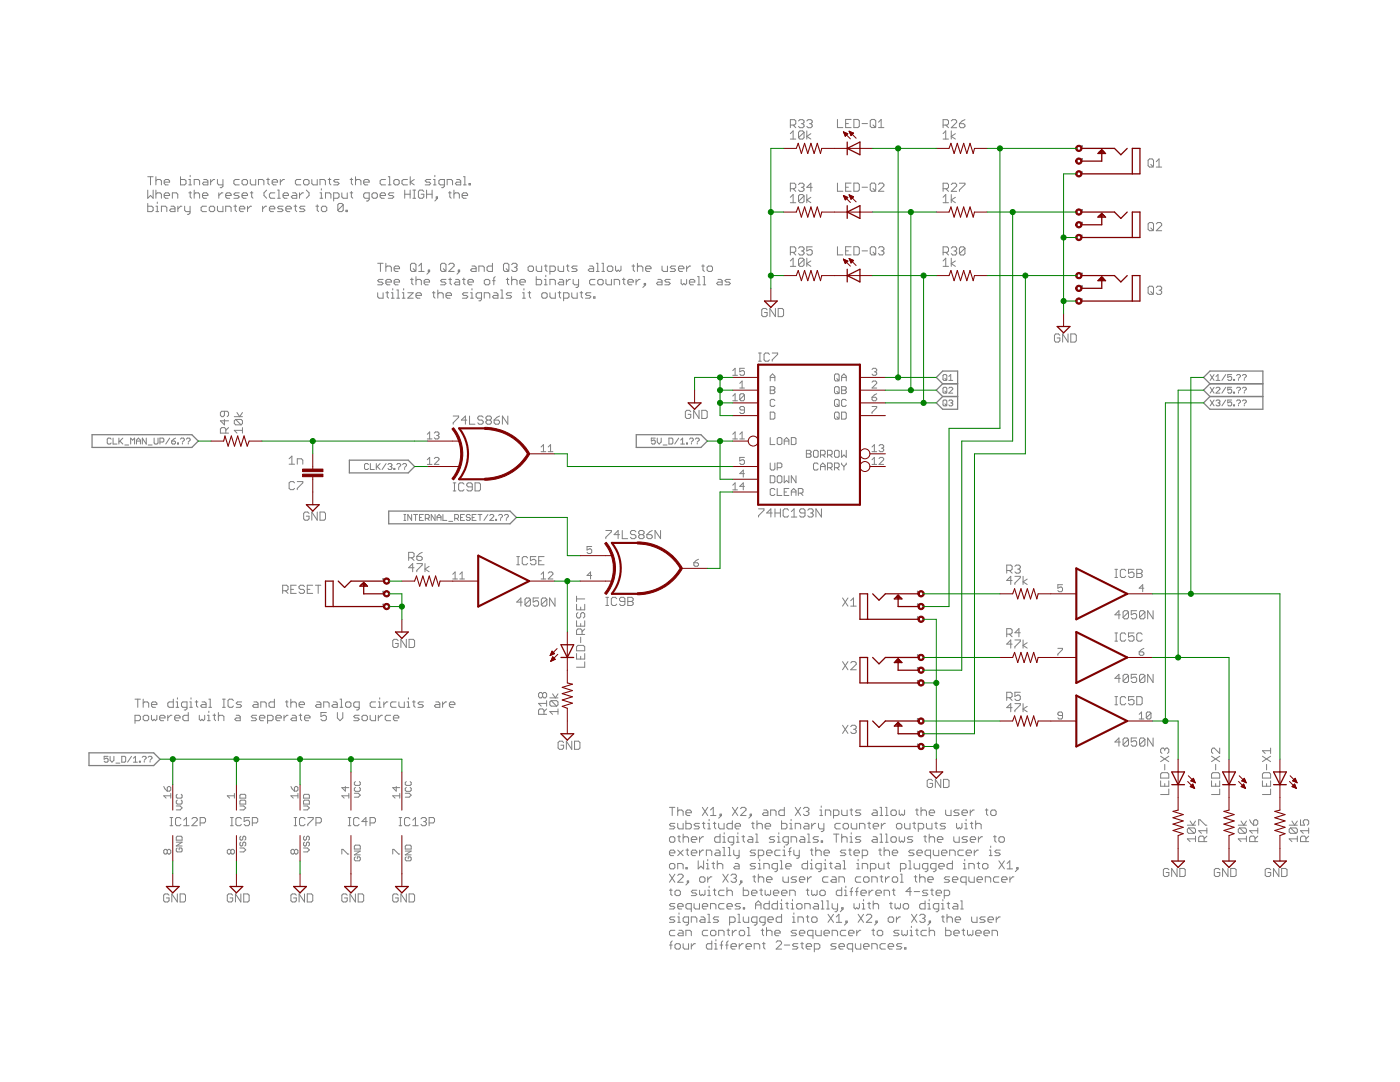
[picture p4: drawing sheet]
<svg xmlns="http://www.w3.org/2000/svg" width="279mm" height="216mm" viewBox="0 0 279 216" stroke-linecap="round" stroke-linejoin="round" font-family="sans-serif">
<g fill="none" stroke="#808080" stroke-width=".2">
<path d="M29.5 35.3h1.1M29.5 37.9v1.7l.5-.6 .6 .6v-1.7M30 35.3v1.6M31.1 35.3v1.6M31.1 37.9v1.7M31.1 36.1l.3-.3h.5l.3 .3v.8M31.1 38.8l.3-.3h.5l.3 .3v.8M32.8 36.3h1v-.2l-.2-.3h-.6l-.2 .3v.5l.2 .3h.6M32.8 39h1v-.2l-.2-.3h-.6l-.2 .3v.5l.2 .3h.6M34.4 39.6v-1.1h.8l.3 .3v.8M36 35.3v1.6h.9l.2-.3v-.5l-.2-.3h-.9M37.7 35.8h.3v1.1"/>
<path d="M37.7 36.9h.5M37.7 38.5h.5M38 35v.3M38 38.2v1.1l.2 .3M38.8 36.9v-1.1h.8l.2 .3v.8M38.8 37.9v1.7M38.8 38.8l.2-.3h.6l.2 .3v.8M40.4 39h1.1v-.2l-.3-.3h-.5l-.3 .3v.5l.3 .3h.5M40.7 35.8h.5l.3 .3v.8h-.8l-.3-.3 .3-.3h.8M42 35.8v1.1M42.8 35.8h-.2l-.6 .5M43.4 35.8v.8l.3 .3h.8"/>
<path d="M43.7 38.5v1.1M44.5 35.8v1.4l-.3 .2h-.3M44.5 38.5h-.3l-.5 .5M45 39h1.1v-.2l-.3-.3h-.5l-.3 .3v.5l.3 .3h.5M47.8 35.8h-.9l-.2 .3v.5l.2 .3h.9M47.8 38.5h-.9l-.2 .3 .2 .2h.6l.3 .3-.3 .3h-.8M48.3 39h1.1v-.2l-.3-.3h-.5l-.3 .3v.5l.3 .3h.5M48.6 35.8h.5l.3 .3v.5l-.3 .3h-.5l-.3-.3v-.5zM50 35.8v.8l.2 .3h.8v-1.1M50 38.5h.5M50.2 38.2v1.1l.3 .3M51.6 36.9v-1.1h.8l.3 .3v.8"/>
<path d="M53.2 35.8h.6M53.2 37.9l-.5 .6v.5l.5 .6M53.5 35.5v1.1l.3 .3M54.3 36.3h1.1v-.2l-.3-.3h-.5l-.3 .3v.5l.3 .3h.5M54.8 38.5h-.8l-.2 .3v.5l.2 .3h.8M55.4 39.6h.5M55.4 37.9h.3v1.7M55.9 35.8v1.1M56.5 39h1.1v-.2l-.3-.3h-.5l-.3 .3v.5l.3 .3h.5M56.8 35.8h-.3l-.6 .5M58.4 38.5h.5l.3 .3v.8h-.8l-.3-.3 .3-.3h.8M59.8 38.5v1.1"/>
<path d="M60 35.8h-.8l-.3 .3v.5l.3 .3h.8M60.6 38.5h-.3l-.5 .5M60.9 35.8h.5l.3 .3v.5l-.3 .3h-.5l-.3-.3v-.5zM61.1 37.9l.6 .6v.5l-.6 .6M62.2 35.8v.8l.3 .3h.8v-1.1M63.9 36.9v-1.1h.8l.2 .3v.8M63.9 38.5h.2v1.1M63.9 39.6h.5M64.1 37.7v.2M65 39.6v-1.1h.8l.2 .3v.8M65.5 35.8h.5M65.8 35.5v1.1l.2 .3"/>
<path d="M66.6 39.6h.8l.3-.3v-.5l-.3-.3h-.8v1.6M67.7 35.8h-.8l-.3 .3 .3 .2h.5l.3 .3-.3 .3h-.8M68.2 38.5v.8l.3 .3h.8v-1.1M69.9 35.8h.5M69.9 38.5h.5M70.1 35.5v1.1l.3 .3M70.1 38.2v1.1l.3 .3M71 36.1l.2-.3h.6l.2 .3v.8M71 35.3v1.6M72.6 36.3h1.1v-.2l-.3-.3h-.5l-.3 .3v.5l.3 .3h.5M73.7 39.6h-.8l-.3-.3v-.5l.3-.3h.8v1.3l-.3 .3h-.3M74.5 38.5h.5l.3 .3v.5l-.3 .3h-.5l-.3-.3v-.5z"/>
<path d="M75.9 39h1v-.2l-.2-.3h-.6l-.2 .3v.5l.2 .3h.6M76.9 35.8h-.8l-.2 .3v.5l.2 .3h.8M77.5 35.3h.3v1.6M77.5 36.9h.5M78.6 38.5h-.8l-.3 .3 .3 .2h.5l.3 .3-.3 .3h-.8M78.9 35.8h.5l.3 .3v.5l-.3 .3h-.5l-.3-.3v-.5zM80.8 37.9v1.7M80.8 38.8h1.1M81.3 35.8h-.8l-.3 .3v.5l.3 .3h.8M81.9 37.9v1.7M81.9 35.3v1.6M82.4 39.6h.6"/>
<path d="M82.4 37.9h.6M82.7 35.8l-.8 .5 .8 .6M82.7 37.9v1.7M84.6 38.2l-.3-.3h-.5l-.3 .3v1.1l.3 .3h.5l.3-.3v-.5h-.5M85.1 38.8h1.1M85.1 37.9v1.7M86 35.8h-.9l-.2 .3 .2 .2h.6l.3 .3-.3 .3h-.8M86.2 37.9v1.7M86.5 35.8h.3v1.1M86.5 36.9h.5M86.8 35v.3M87.1 39.3h.2v.3h-.2z"/>
<path d="M87.3 39.6l-.5 .5M88.7 36.9h-.8l-.3-.3v-.5l.3-.3h.8v1.4l-.3 .2h-.3M89.2 36.9v-1.1h.8l.3 .3v.8M89.5 38.5h.5M89.8 38.2v1.1l.2 .3M90.6 38.8l.3-.3h.5l.3 .3v.8M90.6 37.9v1.7M91.1 35.8h.6l.2 .3v.8h-.8l-.2-.3 .2-.3h.8M92.2 39h1.1v-.2l-.3-.3h-.5l-.3 .3v.5l.3 .3h.5M92.5 35.3h.3v1.6M92.5 36.9h.5M93.6 36.6h.3v.3h-.3z"/>
<path d="M157.7 27.7h1.1M157.7 26.7l.6-.6v1.6M157.7 39.4l.6-.6v1.6M157.7 25h.8l.3-.3v-.6l-.3-.2h-.8v1.6M157.7 37.7h.8l.3-.3v-.6l-.3-.2h-.8v1.6M158.3 25l.5 .5M158.3 37.7l.5 .5M159.4 24.1l.2-.2h.6l.3 .2v.3l-.3 .3M159.4 36.8l.2-.2h.6l.3 .2v.3l-.3 .3M159.9 24.7h.3M159.9 37.4h.3M160.2 24.7l.3 .3v.2l-.3 .3h-.6l-.2-.3"/>
<path d="M160.2 37.4l.3 .3v.2l-.3 .3h-.6l-.2-.3M160.5 26.4v1.1l-.3 .2h-.6l-.2-.2M160.5 39.1v1.1l-.3 .2h-.6l-.2-.2M160.5 26.4l-.3-.3h-.6l-.2 .3v1.1M160.5 39.1l-.3-.3h-.6l-.2 .3v1.1M160.5 26.4l-1.1 1.1M160.5 39.1l-1.1 1.1M161 24.1l.3-.2h.5l.3 .2v.3l-.3 .3M161 26.1v1.6M161 38.8v1.6M161.5 24.7h.3M161.8 26.7l-.8 .5 .8 .5"/>
<path d="M161.8 39.4l-.8 .5 .8 .5M161.8 24.7l.3 .3v.2l-.3 .3h-.5l-.3-.3M162.1 37.4h-1.1l.8-.8v1.6M167.1 23.8v1.7h1.1M167.1 36.5v1.7h1.1M168.8 24.7h.5M168.8 37.4h.5M169.9 36.5h-1.1v1.7h1.1M169.9 23.8h-1.1v1.7h1.1M170.4 23.8h.8l.3 .3v1.1l-.3 .3h-.8zM170.4 36.5h.8l.3 .3v1.1l-.3 .3h-.8zM172 24.7h1.1"/>
<path d="M172 37.4h1.1M173.9 23.8h.6l.3 .3v1.1l-.3 .3h-.6l-.2-.3v-1.1zM173.9 36.5h.6l.3 .3v1.1l-.3 .3h-.6l-.2-.3v-1.1zM174.2 24.9l.6 .6M174.2 37.6l.6 .6M175.3 24.4l.6-.6v1.7M175.3 36.8l.3-.3h.5l.3 .3v.3l-1.1 1.1h1.1M175.3 25.5h1.1M188.2 26.7l.5-.6v1.6M188.2 39.4l.5-.6v1.6M188.2 25h.8l.3-.3v-.6l-.3-.2h-.8v1.6M188.2 37.7h.8l.3-.3v-.6l-.3-.2h-.8v1.6"/>
<path d="M188.2 27.7h1.1M188.7 25l.6 .5M188.7 37.7l.6 .5M189.8 26.1v1.6M189.8 38.8v1.6M189.8 36.8l.3-.2h.6l.2 .2v.3l-1.1 1.1h1.1M189.8 24.1l.3-.2h.6l.2 .2v.3l-1.1 1.1h1.1M190.7 26.7l-.9 .5 .9 .5M190.7 39.4l-.9 .5 .9 .5M191.5 24.7h.8l.3 .3v.2l-.3 .3h-.6l-.2-.3zM191.5 36.6h1.1v.2l-1.1 1.1v.3M192.6 23.9l-.6 .2-.5 .6"/>
<path d="M215.9 34.3v-.1v.2M215.9 34.4h.1M215.9 29.1h.1l-.1 .2h.1M215.9 31.7l.1 .1M215.9 31.8h.1M216 31.8h.1M229.4 31.7h.5l.3 .3v1.1l-.3 .2h-.5l-.3-.2v-1.1zM229.7 32.8l.5 .5M230.8 32.3l.5-.6v1.6M230.8 33.3h1M29.5 40.6v1.6h.8l.3-.2v-.6l-.3-.3h-.8M31.1 42.2h.6"/>
<path d="M31.1 41.1h.3v1.1M31.4 40.3v.3M32.2 42.2v-1.1h.8l.3 .3v.8M34.1 41.1h.6l.2 .3v.8h-.8l-.3-.2 .3-.3h.8M35.5 41.1v1.1M36.3 41.1h-.3l-.5 .6M36.9 41.1v.9l.2 .2h.8M37.9 41.1v1.4l-.2 .3h-.3M41.2 41.1h-.8l-.3 .3v.6l.3 .2h.8M41.8 41.4l.2-.3h.6l.2 .3v.6l-.2 .2h-.6l-.2-.2zM43.4 41.1v.9l.3 .2h.8v-1.1M45 42.2v-1.1h.8l.3 .3v.8"/>
<path d="M46.7 41.1h.5M46.9 40.9v1.1l.3 .2M47.8 41.7h1.1v-.3l-.3-.3h-.6l-.2 .3v.6l.2 .2h.6M49.4 41.1v1.1M50.2 41.1h-.2l-.6 .6M52.4 41.1v1.1M53.2 41.1h-.3l-.5 .6M53.8 41.7h1v-.3l-.2-.3h-.6l-.2 .3v.6l.2 .2h.6M56.5 41.1h-.8l-.3 .3 .3 .3h.5l.3 .3-.3 .2h-.8M57 41.7h1.1v-.3l-.3-.3h-.5l-.3 .3v.6l.3 .2h.5M58.7 41.1h.5M58.9 40.9v1.1l.3 .2"/>
<path d="M60.9 41.1h-.9l-.2 .3 .2 .3h.6l.3 .3-.3 .2h-.8M63 41.1h.6M63.3 40.9v1.1l.3 .2M64.4 41.1h.5l.3 .3v.6l-.3 .2h-.5l-.3-.2v-.6zM68.5 40.9v1.1l-.3 .2h-.5l-.3-.2M68.5 40.9l-.3-.3h-.5l-.3 .3v1.1M68.5 40.9l-1.1 1.1M69 42h.3v.2h-.3zM75.4 52.5h1.1M75.4 58.4v.8l.2 .3h.9v-1.1M75.9 52.5v1.7M76.5 55.8h-.9l-.2 .2 .2 .3h.6l.3 .3-.3 .2h-.8"/>
<path d="M77 52.5v1.7M77 56.3h1.1v-.3l-.3-.2h-.5l-.3 .2v.6l.3 .2h.5M77 53.3l.3-.2h.5l.3 .2v.9M77 58.4h.6M77.3 58.1v1.1l.3 .3M78.1 59.5h.6M78.1 58.4h.3v1.1M78.4 57.6v.3M78.7 53.6h1v-.3l-.2-.2h-.6l-.2 .2v.6l.2 .3h.6M78.7 56.3h1v-.3l-.2-.2h-.6l-.2 .2v.6l.2 .2h.6M79.2 59.5h.5M79.2 57.9h.3v1.6"/>
<path d="M80.3 59.5h.5M80.3 58.4h.3v1.1M80.6 57.6v.3M81.4 58.4h1.1l-1.1 1.1h1.1M81.9 55.8h.6M82.2 55.5v1.1l.3 .2M82.2 52.5h.5l.3 .3v1.1l-.3 .3h-.5l-.3-.3v-1.1zM82.5 53.6l.5 .6M83 55.2v1.6M83 58.9h1.1v-.2l-.3-.3h-.5l-.3 .3v.5l.3 .3h.5M83 56l.3-.2h.5l.3 .2v.8M83.6 54.2h1"/>
<path d="M83.6 53.1l.5-.6v1.7M84.6 56.3h1.1v-.3l-.2-.2h-.6l-.3 .2v.6l.3 .2h.6M85.5 53.9h.2v.3h-.2zM85.7 54.2l-.5 .5M86.3 58.4h.5M86.6 58.1v1.1l.2 .3M87.4 58.7l.3-.3h.5l.3 .3v.8M87.4 57.9v1.6M88.2 52.5h.5l.3 .3v1.1l-.3 .3h-.5l-.3-.3v-1.1zM88.5 53.6l.5 .6M89 58.9h1.1v-.2l-.3-.3h-.5l-.3 .3v.5l.3 .3h.5M89 55.8h-.8l-.3 .2 .3 .3h.5l.3 .3-.3 .2h-.8"/>
<path d="M89.6 52.8l.2-.3h.6l.2 .3v.3l-1 1.1h1M89.6 55.8h.5M89.8 55.5v1.1l.3 .2M90.9 55.8h.6l.2 .2v.8h-.8l-.2-.2 .2-.3h.8M91.5 53.9h.2v.3h-.2zM91.7 54.2l-.5 .5M92.3 55.8h.5M92.6 55.5v1.1l.2 .2M93.4 58.4h-.8l-.3 .3 .3 .2h.5l.3 .3-.3 .3h-.8M93.4 56.3h1.1v-.3l-.3-.2h-.6l-.2 .2v.6l.2 .2h.6M93.9 59.5h.6M93.9 58.4h.3v1.1"/>
<path d="M94.2 53.1h.5l.3 .2v.9h-.8l-.3-.3 .3-.3h.8M94.2 57.6v.3M95.6 54.2v-1.1h.8l.2 .2v.9M96.1 59.5h-.8l-.3-.3v-.5l.3-.3h.8v1.4l-.3 .2h-.2M96.6 56l.3-.2h.6l.2 .2v.6l-.2 .2h-.6l-.3-.2zM96.6 59.5v-1.1h.9l.2 .3v.8M98.3 52.5v1.7h-.8l-.3-.3v-.6l.3-.2h.8M98.3 56h.5M98.6 58.4h.5l.3 .3v.8h-.8l-.3-.3 .3-.3h.8M98.8 55.2l-.2 .3v1.3M99.9 59.5h.6M99.9 57.9h.3v1.6"/>
<path d="M100.8 52.5h.5l.3 .3v1.1l-.3 .3h-.5l-.3-.3v-1.1zM101 53.6l.6 .6M101 55.8h.6M101.3 55.5v1.1l.3 .2M102.1 52.8l.3-.3h.5l.3 .3v.3l-.3 .2M102.1 56l.3-.2h.5l.3 .2v.8M102.1 55.2v1.6M102.1 58.4h-.8l-.3 .3 .3 .2h.5l.3 .3-.3 .3h-.8M102.7 53.3h.2M102.9 53.3l.3 .3v.3l-.3 .3h-.5l-.3-.3M103.7 56.3h1.1v-.3l-.2-.2h-.6l-.3 .2v.6l.3 .2h.6M104.3 59.5h.5"/>
<path d="M104.3 58.4h.3v1.1M104.6 57.6v.3M105.4 53.3l.3-.2h.5l.3 .2v.6l-.3 .3h-.5l-.3-.3zM105.4 58.4h.5M105.7 58.1v1.1l.2 .3M107 53.1v.8l.3 .3h.8v-1.1M107 55.2v1.6h.8l.3-.2v-.6l-.3-.2h-.8M108.4 58.4h.5l.3 .3v.5l-.3 .3h-.5l-.3-.3v-.5zM108.6 53.1h.6M108.6 55.8h.3v1M108.6 56.8h.6M108.9 52.8v1.1l.3 .3"/>
<path d="M108.9 54.9v.3M109.7 58.4v.8l.3 .3h.8v-1.1M109.7 54.2h.9l.2-.3v-.6l-.2-.2h-.9v1.6M109.7 56.8v-1h.9l.2 .2v.8M111.4 53.1v.8l.3 .3h.8v-1.1M111.4 58.4h.5M111.7 55.8h.5l.3 .2v.8h-.8l-.3-.2 .3-.3h.8M111.7 58.1v1.1l.2 .3M112.5 59.5h.8l.3-.3v-.5l-.3-.3h-.8v1.6M113 53.1h.6M113 55.8v1M113.3 52.8v1.1l.3 .3"/>
<path d="M113.8 55.8h-.2l-.6 .5M114.1 58.4v.8l.3 .3h.8v-1.1M114.4 55.8v.8l.3 .2h.8M115.2 53.1h-.8l-.3 .2 .3 .3h.5l.3 .3-.3 .3h-.8M115.5 55.8v1.3l-.3 .3h-.3M115.8 58.4h.5M116 58.1v1.1l.3 .3M117.7 53.1h.5l.3 .2v.9h-.8l-.3-.3 .3-.3h.8M117.9 58.4h-.8l-.3 .3 .3 .2h.6l.2 .3-.2 .3h-.9M118.5 59.2h.2v.3h-.2zM118.7 55.8h-.8l-.2 .2v.6l.2 .2h.8M119 52.5h.3v1.7"/>
<path d="M119 54.2h.6M119.3 56l.3-.2h.5l.3 .2v.6l-.3 .2h-.5l-.3-.2zM120.1 52.5h.3v1.7M120.1 54.2h.5M120.9 55.8v.8l.3 .2h.8v-1M121.2 53.3l.3-.2h.5l.3 .2v.6l-.3 .3h-.5l-.3-.3zM122.6 56.8v-1h.8l.3 .2v.8M122.9 53.1v.8l.2 .3 .3-.3 .3 .3 .2-.3v-.8M124.2 55.8h.6M124.5 55.5v1.1l.3 .2M125.3 56.3h1.1v-.3l-.3-.2h-.5l-.3 .2v.6l.3 .2h.5M126.1 53.1h.6"/>
<path d="M126.4 52.8v1.1l.3 .3M126.9 55.8v1M127.2 53.3l.3-.2h.5l.3 .2v.9M127.2 52.5v1.7M127.7 55.8h-.2l-.6 .5M128.6 56.6h.2v.2h-.2zM128.8 53.6h1.1v-.3l-.2-.2h-.6l-.3 .2v.6l.3 .3h.6M128.8 56.8l-.5 .6M131.3 55.8h.5l.3 .2v.8h-.8l-.3-.2 .3-.3h.8M132.1 53.1v.8l.3 .3h.8v-1.1M133.8 55.8h-.9l-.2 .2 .2 .3h.6l.3 .3-.3 .2h-.8M134.8 53.1h-.8l-.2 .2 .2 .3h.6l.2 .3-.2 .3h-.8"/>
<path d="M135.4 53.6h1.1v-.3l-.3-.2h-.5l-.3 .2v.6l.3 .3h.5M135.9 55.8v.8l.3 .2 .3-.2 .3 .2 .2-.2v-.8M137 53.1v1.1M137.6 56.3h1.1v-.3l-.3-.2h-.6l-.2 .2v.6l.2 .2h.6M137.8 53.1h-.2l-.6 .5M139.2 56.8h.6M139.2 55.2h.3v1.6M140 53.1h.6M140.3 52.8v1.1l.3 .3M140.3 56.8h.5M140.3 55.2h.3v1.6M141.1 53.3l.3-.2h.5l.3 .2v.6l-.3 .3h-.5l-.3-.3z"/>
<path d="M143.3 55.8h.5l.3 .2v.8h-.8l-.3-.2 .3-.3h.8M145.8 55.8h-.9l-.2 .2 .2 .3h.6l.3 .3-.3 .2h-.8M157.7 40.4h1.1M157.7 53.1h1.1M157.7 52.1l.6-.6v1.6M157.7 50.4h.8l.3-.3v-.6l-.3-.2h-.8v1.6M158.3 50.4l.5 .5M159.4 49.5l.2-.2h.6l.3 .2v.3l-.3 .3M159.9 50.1h.3M160.2 50.1l.3 .3v.2l-.3 .3h-.6l-.2-.3M160.5 51.8v1.1l-.3 .2h-.6l-.2-.2M160.5 51.8l-.3-.3h-.6l-.2 .3v1.1"/>
<path d="M160.5 51.8l-1.1 1.1M161 51.5v1.6M161.8 52.1l-.8 .5 .8 .5M162.1 49.3h-1.1v.8l.5-.3h.3l.3 .3v.5l-.3 .3h-.5l-.3-.3M167.1 49.2v1.7h1.1M168.8 50.1h.5M169.9 49.2h-1.1v1.7h1.1M170.4 49.2h.8l.3 .3v1.1l-.3 .3h-.8zM172 50.1h1.1M173.9 49.2h.6l.3 .3v1.1l-.3 .3h-.6l-.2-.3v-1.1zM174.2 50.3l.6 .6M175.3 49.5l.3-.3h.5l.3 .3v.3l-.3 .3"/>
<path d="M175.9 50.1h.2M176.1 50.1l.3 .2v.3l-.3 .3h-.5l-.3-.3M188.2 52.1l.5-.6v1.6M188.2 50.4h.8l.3-.3v-.6l-.3-.2h-.8v1.6M188.2 40.4h1.1M188.2 53.1h1.1M188.7 50.4l.6 .5M189.8 51.5v1.6M189.8 49.5l.3-.2h.6l.2 .2v.3l-.2 .3M190.4 50.1h.3M190.7 52.1l-.9 .5 .9 .5M190.7 50.1l.2 .3v.2l-.2 .3h-.6l-.3-.3"/>
<path d="M192.6 49.5l-.3-.2h-.6l-.2 .2v1.1M192.6 49.5v1.1l-.3 .3h-.6l-.2-.3M192.6 49.5l-1.1 1.1M215.9 47v-.1v.2M215.9 59.7v-.1v.2M215.9 41.8h.1l-.1 .2h.1M215.9 54.5h.1l-.1 .2h.1M215.9 57.1h.1M215.9 47.1h.1M215.9 44.4h.1M215.9 44.5l.1 .1M215.9 59.8h.1"/>
<path d="M215.9 44.5h.1M216 44.5h.1M216 57.1l-.1 .1M216 44.4h.1M216 44.4v.1M216 44.5v.1M216 57.1h.1M229.4 57.1h.5l.3 .3v1.1l-.3 .2h-.5l-.3-.2v-1.1zM229.4 44.4h.5l.3 .3v1.1l-.3 .2h-.5l-.3-.2v-1.1zM229.7 45.5l.5 .5M229.7 58.2l.5 .5M230.8 57.4l.2-.3h.6l.2 .3v.3l-.2 .2"/>
<path d="M230.8 44.7l.2-.3h.6l.2 .3v.3l-1 1h1M231.3 57.9h.3M231.6 57.9l.2 .3v.3l-.2 .2h-.6l-.2-.2M146.2 74l.5-.5v1.4M146.2 79l.5-.4v1.4M146.2 74.9h1M146.2 80h1M147.6 76.5l.5-.5v1.4M147.6 77.4h1M148.6 73.5h-1v.7l.5-.2h.2l.3 .2v.5l-.3 .2h-.4l-.3-.2M148.6 78.8l-.3-.2h-.4l-.3 .2v.9M148.6 78.8v.9l-.3 .3h-.4l-.3-.3"/>
<path d="M148.6 78.8l-1 .9M151.4 72.1h.5M151.4 70.4h.5M151.7 70.4v1.7M153.1 61.8l-.3-.2h-.5l-.3 .2v1.1l.3 .3h.5l.3-.3v-.5h-.5M153.6 70.7l-.3-.3h-.6l-.2 .3v1.1l.2 .3h.6l.3-.3M153.7 77.2h.7l.2 .2v.2l-.2 .3 .2 .2v.2l-.2 .2h-.7zM153.7 76v-.9l.5-.5 .4 .5v.9M153.7 75.3h.9M153.7 77.9h.7M154.1 70.4h1.1v.3l-1.1 1.1v.3M154.6 79.9l-.2-.2h-.5l-.2 .2v1l.2 .2h.5l.2-.2"/>
<path d="M154.7 61.6v1.6l-1.1-1.6v1.6M155.3 61.6h.8l.3 .2v1.1l-.3 .3h-.8zM166.8 77.2h.4l.3 .2v.9l-.3 .2h-.4l-.3-.2v-.9zM166.8 79.7h.4l.3 .2v1l-.3 .2h-.4l-.3-.2v-1zM166.8 74.6h.4l.3 .2v1l-.3 .2h-.4l-.3-.2v-1zM167 78.1l.5 .4M167 75.5l.5 .5M168 77.2h.7l.2 .2v.2l-.2 .3 .2 .2v.2l-.2 .2h-.7zM168 75.3h.9M168 77.9h.7M168 76v-.9l.4-.5 .5 .5v.9M168.9 79.9l-.2-.2h-.5l-.2 .2v1l.2 .2h.5l.2-.2"/>
<path d="M174 73.7l.3-.2h.4l.3 .2v.3l-.3 .2M174 76.3l.3-.3h.4l.3 .3v.2l-1 .9h1M174 79.3h.7l.3 .2v.2l-.3 .3h-.4l-.3-.3zM174.5 74.2h.2M174.7 74.2l.3 .2v.3l-.3 .2h-.4l-.3-.2M175 78.6l-1 .7M188.4 74.7h.4l.2 .2v.8l-.2 .2h-.4l-.2-.2v-.8zM188.4 77.3h.4l.2 .2v.8l-.2 .1h-.4l-.2-.1v-.8zM188.4 79.8h.4l.2 .2v.8l-.2 .2h-.4l-.2-.2v-.8zM188.6 75.5l.4 .4M188.6 78l.4 .4M189.4 77.5l.1-.2h.4l.2 .2v.2l-.7 .7h.7"/>
<path d="M189.4 75.9h.7M189.4 75.1l.3-.4v1.2M211.5 66.9l-.3-.3h-.5l-.3 .3v1.1l.3 .3h.5l.3-.3v-.6h-.5M213.1 66.6v1.7l-1-1.7v1.7M213.7 66.6h.8l.3 .3v1.1l-.3 .3h-.8zM241.5 79.8l.8 1.2M241.5 77.3l.8 1.1M241.5 74.7l.8 1.2M242.3 79.8l-.8 1.2M242.3 77.3l-.8 1.1M242.3 74.7l-.8 1.2M242.7 77.5l.2-.2h.4l.2 .2v.2l-.8 .7h.8"/>
<path d="M242.7 75.1l.4-.4v1.2M242.7 75.9h.8M244.6 79.8l-.7 1.2M244.6 77.3l-.7 1.1M244.6 74.7l-.7 1.2M245.8 79.8h-.8v.6l.4-.2 .4 .2v.4l-.2 .2h-.4l-.2-.2M245.8 74.7h-.8v.6l.4-.2 .4 .2v.4l-.2 .2h-.4l-.2-.2M245.8 77.3h-.8v.6l.4-.2 .4 .2v.4l-.2 .1h-.4l-.2-.1M246.2 75.7h.2v.2h-.2zM246.2 78.3h.2v.1h-.2zM246.8 77.5l.2-.2h.4l.2 .2v.2l-.4 .3M246.8 74.9l.2-.2h.4l.2 .2v.2l-.4 .4"/>
<path d="M247.2 75.7v.2M247.2 78.3v.1M247.9 74.9l.2-.2h.4l.2 .2v.2l-.4 .4M247.9 77.5l.2-.2h.4l.2 .2v.2l-.4 .3M248.3 75.7v.2M248.3 78.3v.1M22.2 87.6l-.2-.2h-.4l-.2 .2v.8l.2 .2h.4l.2-.2M22.6 87.4v1.2h.7M23.7 87.4v1.2M23.9 88l.6 .6M24.5 87.4l-.8 .8M24.9 88.8h.8"/>
<path d="M26.1 88.6v-1.2l.4 .4 .4-.4v1.2M27.2 88.6v-.8l.4-.4 .4 .4v.8M27.2 88h.8M29.2 87.4v1.2l-.8-1.2v1.2M29.6 88.8h.8M30.8 87.4v1l.1 .2h.4l.2-.2v-1M31.9 88.2h.6l.2-.2v-.4l-.2-.2h-.6v1.2M33.9 87.4l-.8 1.2M34.2 88h.6l.2 .4-.2 .2h-.3l-.3-.2zM35 87.4l-.8 .6M35.4 88.4h.2v.2h-.2zM36 87.6l.2-.2h.4l.2 .2v.2l-.4 .4"/>
<path d="M36.4 88.4v.2M37.2 87.6l.2-.2h.4l.2 .2v.2l-.4 .4M37.6 88.4v.2M44.8 82.1v.8l-.3 .2h-.2l-.3-.2v-.6l.3-.2h1l.3 .2v.6l-.3 .2M44.8 83.7v1.1l-.8-.8h1.6M45.1 86.4v-.8l-.3-.3h-.5l-.3 .3v.8h1.6M45.6 85.3l-.5 .6M46.8 83.1h1.6M47 83.7h1.1l.3 .3v.5l-.3 .3M47 83.7l-.2 .3v.5l.2 .3h1.1M47 83.7l1.1 1.1M47.3 82.3l.5 .8 .6-.8"/>
<path d="M48.4 85.9h-1.6l.5 .5M48.4 85.3v1.1M57.7 91.5l.6-.5v1.6M57.7 92.6h1.1M58.8 96.4l-.3-.3h-.5l-.3 .3v1.1l.3 .2h.5l.3-.2M59.3 92.6v-1.1h.9l.2 .3v.8M59.3 96.1h1.1v.3l-1.1 1.1v.2M73.5 92.7l-.2-.2h-.4l-.2 .2v.8l.2 .2h.4l.2-.2M73.9 92.5v1.2h.8M75.1 92.5v1.2M75.3 93.1l.6 .6M75.9 92.5l-.8 .8"/>
<path d="M77 92.5l-.7 1.2M77.4 92.7l.2-.2h.4l.2 .2-.2 .4M77.8 93.1h.2M78 93.1l.2 .2-.2 .4h-.4l-.2-.2M78.6 93.5h.2v.2h-.2zM79.2 92.7l.2-.2h.4l.2 .2v.2l-.4 .4M79.6 93.5v.2M80.3 92.7l.2-.2h.4l.2 .2v.2l-.3 .4M80.8 93.5v.2M85.3 86.7l.4-.5v1.4M85.3 91.7l.4-.4v1.4M85.3 92.7h.9"/>
<path d="M85.3 87.6h.9M86.7 86.4l.2-.2h.5l.2 .2v.3l-.2 .2M86.7 91.5l.2-.2h.5l.2 .2v.2l-.9 1h.9M87.1 86.9h.3M87.4 86.9l.2 .2v.3l-.2 .2h-.5l-.2-.2M90.4 83h1.1v.3l-1.1 1.1v.2M90.4 96.4h.6M90.4 98h.6M90.7 96.4v1.6M92.6 96.6l-.2-.2h-.6l-.3 .2v1.1l.3 .3h.6l.2-.3M93.2 83.8h-1.1l.8-.8v1.6M93.7 83v1.6h1.1"/>
<path d="M94.3 97.2h-.9l-.2-.3v-.3l.2-.2h.6l.3 .2v1.1l-.3 .3h-.6l-.2-.3M94.8 96.4h.8l.3 .2v1.1l-.3 .3h-.8zM96.4 83.3l-.2-.3h-.6l-.2 .3v.2l.2 .3h.6l.2 .3v.3l-.2 .2h-.6l-.2-.2M97.3 83.8l-.3-.3v-.2l.3-.3h.5l.3 .3v.2l-.3 .3M97.3 83.8l-.3 .3v.3l.3 .2h.5l.3-.2v-.3l-.3-.3M97.3 83.8h.5M98.6 83.8h.8l.3 .3v.3l-.3 .2h-.5l-.3-.2zM99.7 83l-.5 .3-.6 .5M101.3 83v1.6l-1-1.6v1.6M108 89.2l.5-.5v1.4M108 90.1h.9M109.4 90.1h.9"/>
<path d="M109.4 89.2l.5-.5v1.4M130.8 87.4h-.8v.6l.4-.2 .4 .2v.4l-.2 .2h-.4l-.2-.2M131.2 87.4v.8l.4 .4 .4-.4v-.8M132.3 88.8h.8M133.5 87.4h.6l.2 .2v.8l-.2 .2h-.6zM135.4 87.4l-.7 1.2M135.8 88.6h.8M135.8 87.8l.4-.4v1.2M137 88.4h.2v.2h-.2zM137.6 87.6l.2-.2h.4l.2 .2v.2l-.4 .4M137.9 82.1l-.3-.2h-.5l-.3 .2v1.1l.3 .3h.5l.3-.3v-.5h-.6M138 88.4v.2"/>
<path d="M138.8 87.6l.2-.2h.3l.3 .2v.2l-.5 .4M139.1 88.4v.2M139.5 81.9v1.6l-1.1-1.6v1.6M140.1 81.9h.8l.2 .2v1.1l-.2 .3h-.8zM146.2 86.7l.5-.5v1.4M146.2 96.8l.5-.4v1.3M146.2 87.6h1M146.2 97.7h1M147.6 86.7l.5-.5v1.4M147.6 87.6h1M148.6 94.5h-1l.7-.7v1.4M148.6 97h-1l.7-.6v1.3"/>
<path d="M148.6 91.3h-1v.7l.5-.3h.2l.3 .3v.4l-.3 .3h-.4l-.3-.3M148.6 81.8h-.7l-.3-.2v-.3l.3-.2h.4l.3 .2v1l-.3 .2h-.4l-.3-.2M153.7 94.9h.7l.2 .3v.9l-.2 .2h-.7zM153.7 82.2h.7l.2 .3v.9l-.2 .2h-.7zM153.7 92.4v1.2l.2 .2h.5l.2-.2v-1.2M153.7 87.3v1.4h.9M154.6 97.7l-.2-.2h-.5l-.2 .2v.9l.2 .3h.5l.2-.3M155.1 95.2l.2-.3h.5l.2 .3v.9l-.2 .2h-.5l-.2-.2zM155.1 93.3h.7l.2-.2v-.5l-.2-.2h-.7v1.4M155.1 97.5v1.4h.9M155.3 87.3h.5l.2 .2v1l-.2 .2h-.5l-.2-.2v-1zM156.5 88.7v-.9l.5-.5 .4 .5v.9"/>
<path d="M156.5 94.9v1.4l.5-.4 .4 .4v-1.4M156.5 88h.9M156.5 98.2h.5M157.4 97.5h-.9v1.4h.9M157.9 98.9v-1l.5-.4 .5 .4v1M157.9 87.3h.7l.3 .2v1l-.3 .2h-.7zM157.9 98.2h1M158.9 94.9v1.4l-1-1.4v1.4M159.3 98.4h.7l.3-.2v-.5l-.3-.2h-.7v1.4M159.8 98.4l.5 .5M160.9 89.9h.7l.3 .2v.2l-.3 .3 .3 .2v.2l-.3 .2h-.7zM160.9 90.6h.7"/>
<path d="M162.3 90.1l.3-.2h.4l.3 .2v.9l-.3 .2h-.4l-.3-.2zM163.3 92.6l-.3-.2h-.4l-.3 .2v1l.3 .2h.4l.3-.2M163.7 90.8h.7l.3-.2v-.5l-.3-.2h-.7v1.3M163.7 93.8v-.9l.5-.5 .5 .5v.9M163.7 93.1h1M164.2 90.8l.5 .4M165.1 90.8h.7l.3-.2v-.5l-.3-.2h-.7v1.3M165.1 93.3h.7l.3-.2v-.5l-.3-.2h-.7v1.4M165.6 90.8l.5 .4M165.6 93.3l.5 .5M166.5 93.3h.7l.3-.2v-.5l-.3-.2h-.7v1.4M166.5 82.5l.3-.3h.4l.3 .3v.9l-.3 .2h-.4l-.3-.2z"/>
<path d="M166.5 90.1l.3-.2h.4l.3 .2v.9l-.3 .2h-.4l-.3-.2zM167 83.2l.5 .4M167 80.6l.5 .5M167 93.3l.5 .5M168 82.2h.7l.2 .3v.9l-.2 .2h-.7zM168 89.9v1.3l.4-.4 .5 .4v-1.3M168 92.4v.2l.4 .5M168.4 93.1v.7M168.9 92.4v.2l-.5 .5M174 92.7h1M174 81.1h1v.2l-1 1v.2M174 89.2l.5-.5v1.4"/>
<path d="M174 91.7l.5-.4v1.4M174 90.1h1M175.4 91.5l.3-.2h.4l.3 .2v.2l-1 1h1M175.4 89l.3-.3h.4l.3 .3v.2l-.3 .2M175.9 89.4h.2M176.1 89.4l.3 .3v.2l-.3 .2h-.4l-.3-.2M188.6 80.6l.4 .4M189.4 80l.1-.2h.4l.2 .2-.2 .4M189.7 80.4h.2M189.9 80.4l.2 .2-.2 .4h-.4l-.1-.2M242.7 80l.2-.2h.4l.2 .2-.2 .4M243.1 80.4h.2"/>
<path d="M243.3 80.4l.2 .2-.2 .4h-.4l-.2-.2M246.2 80.8h.2v.2h-.2zM246.8 80l.2-.2h.4l.2 .2v.2l-.4 .4M247.2 80.8v.2M247.9 80l.2-.2h.4l.2 .2v.2l-.4 .4M248.3 80.8v.2M56.4 117.9h.8l.3-.3v-.5l-.3-.3h-.8v1.6M56.9 117.9l.6 .5M58 117.6h.6M59.1 116.8h-1.1v1.6h1.1M60.8 117.1l-.3-.3h-.6l-.2 .3v.2l.2 .3h.6l.3 .3v.2l-.3 .3h-.6l-.2-.3M61.3 117.6h.5"/>
<path d="M61.7 102.4l-.3-.2h-.5l-.3 .2v1.1l.3 .3h.5l.3-.3v-.5h-.6M62.4 116.8h-1.1v1.6h1.1M62.9 116.8h1.1M63.3 102.2v1.6l-1.1-1.6v1.6M63.5 116.8v1.6M63.9 102.2h.8l.3 .2v1.1l-.3 .3h-.8zM76.4 118h.2M76.4 115.5h.2l-.2 .2h.2M76.4 118.2h.1M76.5 118.1h.1M76.5 118.1l.1 .1M76.6 118.2h-.1"/>
<path d="M76.6 118v.1M76.6 118.1h-.1M80.6 103.8h.4M80.6 102.7h.4M80.8 102.7v1.1M81.6 111.3h.8l.2-.3v-.5l-.2-.3h-.8v1.6M82.1 111.3l.5 .5M82.1 102.7v1.1l-.7-1.1v1.1M82.5 102.7h.8M82.6 113.3h-1l.8-.8v1.6M82.9 102.7v1.1M83.2 111h.8l.3 .3v.3l-.3 .2h-.5l-.3-.2z"/>
<path d="M83.2 112.5h1.1v.2l-1.1 1.1v.3M83.7 103.3h.4M84.3 110.2l-.6 .3-.5 .5M84.5 102.7h-.8v1.1h.8M84.8 112.5v1.6M84.9 103.4h.6l.2-.1v-.5l-.2-.1h-.6v1.1M85.3 103.4l.4 .4M85.6 113l-.8 .6 .8 .5M86.8 102.7v1.1l-.7-1.1v1.1M87.2 103.8v-.7l.4-.4 .4 .4v.7M87.2 103.3h.8M88.4 102.7v1.1h.8"/>
<path d="M89.6 104h.7M90.4 114.6l.4-.5v1.4M90.4 115.5h.9M90.7 103.4h.6l.2-.1v-.5l-.2-.1h-.6v1.1M91.1 103.4l.4 .4M91.8 114.6l.4-.5v1.4M91.8 115.5h.9M91.9 103.3h.4M92.7 102.7h-.8v1.1h.8M93.9 102.8l-.2-.1h-.4l-.2 .1 .2 .5h.4l.2 .1-.2 .4h-.4l-.2-.2M94.2 103.3h.4M95 102.7h-.8v1.1h.8"/>
<path d="M95.4 102.7h.8M95.8 102.7v1.1M97.4 102.7l-.8 1.1M97.7 102.8l.2-.1h.4l.2 .1v.3l-.8 .7h.8M98.9 103.6h.2v.2h-.2zM99.5 102.8l.2-.1h.4l.2 .1v.3l-.4 .3M99.9 103.6v.2M100.7 102.8l.2-.1h.4l.2 .1v.3l-.5 .3M101 103.6v.2M103.1 112.7h.6M103.1 111.1h.6M103.4 111.1v1.6"/>
<path d="M105.3 111.3l-.3-.2h-.5l-.3 .2v1.1l.3 .3h.5l.3-.3M105.9 119.6l-.3-.3h-.5l-.3 .3v1.1M105.9 119.6v1.1l-.3 .2h-.5l-.3-.2M105.9 119.6l-1.1 1.1M107 111.1h-1.1v.8l.5-.3h.3l.3 .3v.5l-.3 .3h-.6l-.2-.3M107.5 119.3h-1.1v.8l.6-.2h.2l.3 .2v.6l-.3 .2h-.5l-.3-.2M107.5 111.9h.5M108 114.6l.5-.5v1.4M108 115.5h.9M108.6 111.1h-1.1v1.6h1.1M109.1 119.6v1.1l-.2 .2h-.6l-.3-.2M109.1 119.6l-.2-.3h-.6l-.3 .3v1.1"/>
<path d="M109.1 119.6l-1.1 1.1M109.4 114.4l.2-.3h.5l.2 .3v.2l-.9 .9h.9M110.8 119.3v1.6l-1.1-1.6v1.6M115.1 119v1M115.1 119.5h1.6M118.1 109.1h-.9v.6l.4-.2h.3l.2 .2v.5l-.2 .2h-.5l-.2-.2M118.1 114.8h-.9l.7-.7v1.4M120.9 105.9h1.1v.2l-1.1 1.1v.3M120.9 119.2h.6M121.2 119.2v1.6M123.1 119.5l-.3-.3h-.5l-.3 .3v1l.3 .3h.5l.3-.3M123.6 106.7h-1l.8-.8v1.6"/>
<path d="M124.2 105.9v1.6h1.1M125.3 119.2h.8l.3 .3v.2l-.3 .3 .3 .3v.2l-.3 .3h-.8zM126.9 106.1l-.3-.2h-.5l-.3 .2v.3l.3 .3h.5l.3 .3v.2l-.3 .3h-.5l-.3-.3M127.7 106.7l-.2 .3v.2l.2 .3h.6l.2-.3v-.2l-.2-.3M127.7 106.7l-.2-.3v-.3l.2-.2h.6l.2 .2v.3l-.2 .3M127.7 106.7h.6M129.1 106.7h.8l.3 .3v.2l-.3 .3h-.5l-.3-.3zM130.2 105.9l-.6 .2-.5 .6M131.8 105.9v1.6l-1.1-1.6v1.6M138.5 112.3h.7l.2 .2v.3l-.2 .2h-.5l-.2-.2zM139.4 111.6l-.9 .7M151.4 101.5h1.1v.3l-1.1 1.1v.3"/>
<path d="M154.1 102.4h-1.1l.8-.9v1.7M154.7 102.4h1M154.7 101.5v1.7M155.7 101.5v1.7M157.4 101.8l-.3-.3h-.5l-.3 .3v1.1l.3 .3h.5l.3-.3M157.9 103.2h1.1M157.9 102.1l.6-.6v1.7M160.7 102.4h-.8l-.3-.3v-.3l.3-.3h.5l.3 .3v1.1l-.3 .3h-.5l-.3-.3M161.2 101.8l.3-.3h.5l.3 .3v.3l-.3 .3M161.8 102.4h.2M162 102.4l.3 .2v.3l-.3 .3h-.5l-.3-.3M163.9 101.5v1.7l-1.1-1.7v1.7"/>
<path d="M168.1 119.3l1.1 1.6M169.2 119.3l-1.1 1.6M169.8 119.9l.5-.6v1.6M183.1 118h.1M183.2 118.1l-.1 .1h.1M183.2 118v.1M200.9 113.8h.8l.3-.2v-.6l-.3-.2h-.8v1.6M201.4 113.8l.6 .6M202 115.8h-1.1l.8-.8v1.6M202.5 113l.3-.2h.5l.3 .2v.3l-.3 .3M202.5 115h1.1v.3l-1.1 1.1v.2M203.1 113.6h.2"/>
<path d="M203.3 113.6l.3 .2v.3l-.3 .3h-.5l-.3-.3M204.2 115v1.6M205 115.5l-.8 .6 .8 .5M212 116.7h-.9v.7l.5-.3h.2l.2 .3v.4l-.2 .3h-.5l-.2-.3M222.5 115.2h.5M222.5 113.6h.5M222.8 113.6v1.6M224.7 113.9l-.3-.3h-.5l-.3 .3v1.1l.3 .2h.5l.3-.2M226.3 113.6h-1.1v.8l.6-.2h.2l.3 .2v.6l-.3 .2h-.5l-.3-.2M226.9 113.6h.8l.2 .3v.3l-.2 .2 .2 .3v.3l-.2 .2h-.8zM226.9 114.4h.8M228.3 117.4h-.9l.6-.7v1.4"/>
<path d="M26.9 139.5h1.1M27.5 139.5v1.6M28.6 139.5v1.6M34.6 139.5v1.6h-.8l-.3-.2v-.6l.3-.2h.8M35.4 139.2v.3M38.1 139.2v.3M39.2 139.8v1.1l.3 .2M41.7 139.5h.3v1.6M44.4 139.5h.6M44.7 139.5v1.6M46.6 139.8l-.3-.3h-.5l-.3 .3v1.1l.3 .2h.5l.3-.2M54.8 139.5v1.6h-.8l-.3-.2v-.6l.3-.2h.8"/>
<path d="M57.2 139.8v1.1l.3 .2M58 139.5v1.6M67.9 139.5h.2v1.6M75.8 139.2v.3M76.4 120.8h.2M76.4 120.6l.1-.1v.3M79.5 127.8l-.3-.2h-.6l-.2 .2v1.1l.2 .3h.6l.3-.3v-.5h-.6M81.1 127.6v1.6l-1.1-1.6v1.6M81.5 139.2v.3M81.6 127.6h.9l.2 .2v1.1l-.2 .3h-.9zM82.6 139.8v1.1l.3 .2M104.2 120.1h-1.1l.8-.8v1.6"/>
<path d="M108.3 138.5l-.3-.3h-.3l-.2 .3v.5l.2 .3h.3l.3-.3M108.3 138.5l.3-.3h.2l.3 .3v.5l-.3 .3h-.2l-.3-.3M108.3 138.5v.5M109.1 139.8v1.1M109.7 139.3h1.7M110 139.8h1.1l.3 .3v.5l-.3 .3M110 139.8l-.3 .3v.5l.3 .3h1.1M110 139.8l1.1 1.1M110.3 138.5l.5 .8 .6-.8M115.1 129.1l.2-.3h1.1l.3 .3v.8h-1.6zM115.1 120.6v1.1h1.6v-1.1M115.1 123.9v1h1.6v-1"/>
<path d="M115.1 130.4v1.1h1.6v-1.1M115.3 122.2l-.2 .3v.5l.2 .3h.3l.3-.3v-.5l.3-.3h.2l.3 .3v.5l-.3 .3M115.9 121.1v.6M115.9 124.4v.5M115.9 127.1v1.1M115.9 131v.5M116.2 126.6v-.8l-.3-.3h-.6l-.2 .3v.8h1.6M116.7 132.1v1h-1.6M116.7 125.5l-.5 .5M120.9 120.8h.6M124.7 120h-.8l-.3-.3v-.2l.3-.3h.6l.2 .3v1l-.2 .3h-.6l-.3-.3M125.3 120h.8"/>
<path d="M168.1 132l1.1 1.6M169.2 132l-1.1 1.6M169.8 120.9h1.1M169.8 132.3l.3-.3h.5l.3 .3v.3l-1.1 1h1.1M183.1 123.1v.2M183.1 135.8v.2M183.1 123.3h.1M183.1 120.6h.1M183.1 130.7h.1l-.1 .2h.1M183.1 133.3h.1M183.1 120.7h.1M183.1 136h.1"/>
<path d="M183.2 133.3l-.1 .1M183.2 120.6v.1M183.2 120.7h.1M200.9 126.5h.8l.3-.2v-.6l-.3-.3h-.8v1.7M200.9 139.2h.8l.3-.2v-.6l-.3-.3h-.8v1.7M201.4 126.5l.6 .6M201.4 139.2l.6 .6M202 128.5h-1.1l.8-.8v1.6M202.5 127.7h1.1v.3l-1.1 1.1v.2M203.6 138.1h-1.1v.9l.6-.3h.2l.3 .3v.5l-.3 .3h-.5l-.3-.3M203.6 126.3h-1.1l.8-.9v1.7M204.2 127.7v1.6"/>
<path d="M205 128.2l-.8 .6 .8 .5M211.1 129.4h.9v.2l-.9 .9v.3M222.5 127.9h.5M222.5 126.3h.5M222.5 139h.5M222.8 126.3v1.6M222.8 139v1.6M223.6 122.7h-1.1l.8-.8v1.6M223.6 135.4h-1.1l.8-.8v1.6M224.7 139.3l-.3-.3h-.5l-.3 .3v1.1l.3 .2h.5l.3-.2M224.7 126.6l-.3-.3h-.5l-.3 .3v1.1l.3 .2h.5l.3-.2M225.2 122.1l-1.1 1.1"/>
<path d="M225.2 122.1l-.3-.2h-.5l-.3 .2v1.1M225.2 134.8l-.3-.2h-.5l-.3 .2v1.1M225.2 122.1v1.1l-.3 .3h-.5l-.3-.3M225.2 134.8v1.1l-.3 .3h-.5l-.3-.3M225.2 134.8l-1.1 1.1M226.3 126.3h-1.1v.8l.6-.2h.2l.3 .2v.6l-.3 .2h-.5l-.3-.2M226.3 139h-1.1v.8l.6-.2h.2l.3 .2v.6l-.3 .2h-.5l-.3-.2M226.8 121.9h-1v.8l.5-.3h.3l.2 .3v.5l-.2 .3h-.6l-.2-.3M226.8 134.6h-1v.8l.5-.3h.3l.2 .3v.5l-.2 .3h-.6l-.2-.3M226.9 139h.8l.2 .3v1.1l-.2 .2h-.8zM227.4 130.1h.6l.3 .2v.2l-.3 .3h-.4l-.2-.3zM227.9 126.6l-.2-.3h-.6l-.2 .3v1.1l.2 .2h.6l.2-.2"/>
<path d="M228.3 129.4l-.9 .7M228.5 122.1l-.3-.2h-.5l-.3 .2v1.1M228.5 122.1v1.1l-.3 .3h-.5l-.3-.3M228.5 134.8l-.3-.2h-.5l-.3 .2v1.1M228.5 134.8v1.1l-.3 .3h-.5l-.3-.3M228.5 122.1l-1.1 1.1M228.5 134.8l-1.1 1.1M230.1 121.9v1.6l-1.1-1.6v1.6M230.1 134.6v1.6l-1.1-1.6v1.6M21.6 150.9h-.8v.6l.4-.2 .4 .2v.4l-.2 .2h-.4l-.2-.2M22 150.9v.8l.4 .4 .3-.4v-.8M23.1 152.3h.8"/>
<path d="M24.3 150.9h.6l.2 .2v.8l-.2 .2h-.6zM26.2 150.9l-.7 1.2M26.6 152.1h.8M26.6 151.3l.4-.4v1.2M26.9 143.8h.8l.3-.3v-.5l-.3-.3h-.8v1.6M27.8 151.9h.2v.2h-.2zM28.4 151.1l.2-.2h.4l.2 .2v.2l-.4 .4M28.6 143l.3-.3h.5l.3 .3v.5l-.3 .3h-.5l-.3-.3zM28.6 140.3l.3-.2h.5l.3 .2v.8M28.8 151.9v.2M29.6 151.1l.2-.2h.3l.2 .2v.2l-.3 .4M30 151.9v.2"/>
<path d="M30.2 140.6h1.1v-.3l-.3-.2h-.5l-.3 .2v.6l.3 .2h.5M30.2 142.7v.8l.3 .3 .3-.3 .2 .3 .3-.3v-.8M31.9 143.3h1v-.3l-.2-.3h-.6l-.2 .3v.5l.2 .3h.6M32.7 156.9l.7 1M33.4 157.2l.2-.3h.2l.3 .3v.4l-.3 .3h-.4zM33.5 142.7v1.1M34.1 158.8h-1.4l.4 .5M34.1 158.3v1M34.3 142.7h-.3l-.5 .6M34.9 143.3h1v-.3l-.2-.3h-.6l-.2 .3v.5l.2 .3h.6M35.1 140.1h.3v1M35.1 141.1h.6"/>
<path d="M35.4 159.7l-.2 .2v.3l.2 .2h.8l.1-.2v-.3l-.1-.2M35.4 158.5l-.2 .2v.4l.2 .2h.8l.1-.2v-.4l-.1-.2M37.3 141.1h-.8l-.3-.2v-.6l.3-.2h.8v1.3l-.3 .3h-.2M37.6 142.2v1.6h-.8l-.3-.3v-.5l.3-.3h.8M37.9 140.1h.2v1M37.9 141.1h.5M38.9 140.1h.6M39.8 142.7v.8l.2 .3 .3-.3 .3 .3 .3-.3v-.8M40.3 140.1h.6l.2 .2v.8h-.8l-.3-.2 .3-.3h.8M41.4 142.7h.3v1.1M41.4 143.8h.6M41.7 141.1h.5"/>
<path d="M41.7 141.9v.3M42.5 142.7h.5M42.8 142.5v1l.2 .3M43.6 143l.3-.3h.5l.3 .3v.8M43.6 142.2v1.6M44.4 141.1h.6M46.8 158.8h-1.4l.4 .5M46.8 158.3v1M47.1 142.7h.6l.2 .3v.8h-.8l-.2-.3 .2-.2h.8M47.9 159.9l.2-.2h.8l.1 .2v.5h-1.1zM47.9 158.7l.2-.2h.8l.1 .2v.6h-1.1zM48.2 140.1h-.8l-.3 .2 .3 .3h.5l.3 .3-.3 .2h-.8"/>
<path d="M50.7 140.1h.5l.3 .2v.8h-.8l-.3-.2 .3-.3h.8M51.2 142.7h-.8l-.3 .3 .3 .3h.5l.3 .2-.3 .3h-.8M51.8 143.3h1.1v-.3l-.3-.3h-.6l-.2 .3v.5l.2 .3h.6M52 141.1v-1h.9l.2 .2v.8M53.4 143.8h.8l.3-.3v-.5l-.3-.3h-.8v1.6M55.1 143.3h1v-.3l-.2-.3h-.6l-.2 .3v.5l.2 .3h.6M56.7 142.7v1.1M57 140.1h.5M57.5 142.7h-.3l-.5 .6M58 140.3l.3-.2h.6l.2 .2v.8M58.1 156.9l.7 1M58.3 142.7h.6l.2 .3v.8h-.8l-.3-.3 .3-.2h.8"/>
<path d="M58.8 157.2l.2-.3h.2l.3 .3v.4l-.3 .3h-.4zM59.5 158.8h-1.4l.4 .5M59.5 158.3v1M59.7 140.6h1.1v-.3l-.3-.2h-.5l-.3 .2v.6l.3 .2h.5M59.7 142.7h.5M60 142.5v1l.2 .3M60.6 158.7l.2-.2h.8l.1 .2v.6h-1.1zM60.8 143.3h1.1v-.3l-.3-.3h-.6l-.2 .3v.5l.2 .3h.6M60.8 159.7h.8l.1 .2v.5h-1.1v-.5zM63.2 140.1h.6l.3 .2v.8h-.9l-.3-.2 .3-.3h.9M64.6 141.1v-1h.8l.3 .2v.8M65.1 142.2h-1v.8l.8-.3 .2 .3v.5l-.2 .3h-.6l-.2-.3"/>
<path d="M66.5 140.1h.5l.3 .2v.8h-.8l-.3-.2 .3-.3h.8M67.3 142.2v1.1l.6 .5 .5-.5v-1.1M67.9 141.1h.5M68.9 156.9v1l-.7-.7h1.4M69 140.3l.2-.2h.6l.2 .2v.6l-.2 .2h-.6l-.2-.2zM69.6 158.8h-1.4l.5 .5M69.6 158.3v1M70.7 158.3h.8l.4 .4-.4 .4h-.8M70.9 156l-.2 .1v.4l.2 .2h.8l.2-.2v-.4l-.2-.1M70.9 157.1l-.2 .2v.4l.2 .2h.8l.2-.2v-.4l-.2-.2M71.7 141.1h-.8l-.3-.2v-.6l.3-.2h.8v1.3l-.3 .3h-.3M71.7 142.7h-.8l-.3 .3 .3 .3h.5l.3 .2-.3 .3h-.8"/>
<path d="M72.2 143l.3-.3h.5l.3 .3v.5l-.3 .3h-.5l-.3-.3zM73.9 142.7v.8l.2 .3h.9v-1.1M75 140.1h-.9l-.2 .2v.6l.2 .2h.9M75.5 140.1h.3v1M75.5 141.1h.6M75.5 142.7v1.1M76.3 142.7h-.2l-.6 .6M76.6 140.1v1M77.4 140.1h-.3l-.5 .5M78 142.7h-.8l-.3 .3v.5l.3 .3h.8M78.5 143.3h1.1v-.3l-.3-.3h-.5l-.3 .3v.5l.3 .3h.5M79.1 140.1h-.9l-.2 .2v.6l.2 .2h.9"/>
<path d="M79.1 156.9v1l-.7-.7h1.4M79.6 140.1v.8l.3 .2h.8v-1M79.8 158.8h-1.4l.4 .5M79.8 158.3v1M80.9 158.3h.8l.4 .4-.4 .4h-.8M81.1 157.1l-.2 .2v.4l.2 .2h.8l.2-.2v-.4l-.2-.2M81.1 156l-.2 .1v.4l.2 .2h.8l.2-.2v-.4l-.2-.1M81.2 140.1h.3v1M81.2 141.1h.6M82.3 140.1h.6M84.5 140.1h-.8l-.3 .2 .3 .3h.5l.3 .3-.3 .2h-.8M87 140.1h.5l.3 .2v.8h-.8l-.3-.2 .3-.3h.8"/>
<path d="M88.3 140.1v1M89.1 140.1h-.2l-.6 .5M89.7 140.6h1.1v-.3l-.3-.2h-.5l-.3 .2v.6l.3 .2h.5M108.6 142.5v-.8l-.3-.2h-.6l-.2 .2v.8h1.6M109.1 141.5l-.5 .5M109.1 140.4h-1.6l.5 .5M111.4 141.5v1M111.4 142h-1.7l.6 .5M112.5 148.2l-.3-.3h-.5l-.3 .3v1l.3 .3h.5l.3-.3v-.5h-.6M114.1 147.9v1.6l-1.1-1.6v1.6M114.7 147.9h.8l.2 .3v1l-.2 .3h-.8zM168.1 144.7l1.1 1.6"/>
<path d="M169.2 144.7l-1.1 1.6M169.8 145l.3-.3h.5l.3 .3v.3l-.3 .2M170.3 145.5h.3M170.6 145.5l.3 .3v.3l-.3 .2h-.5l-.3-.2M183.1 148.5v.2M183.1 143.4h.1l-.1 .2h.1M183.1 148.7h.1M183.1 146h.1M183.2 146l-.1 .1M183.2 146h.1M186.1 155.8l-.3-.3h-.5l-.3 .3v1.1l.3 .2h.5l.3-.2v-.6h-.5M187.7 155.5v1.6l-1-1.6v1.6"/>
<path d="M188.3 155.5h.8l.3 .3v1.1l-.3 .2h-.8zM202 141.2h-1.1l.8-.8v1.6M202.5 140.4h1.1v.3l-1.1 1.1v.2M204.2 140.4v1.6M205 140.9l-.8 .6 .8 .5M212 142.8h-.7l-.2-.3v-.2l.2-.2h.5l.2 .2v.9l-.2 .3h-.5l-.2-.3M222.5 140.6h.5M223.6 148.1h-1.1l.8-.8v1.6M225.2 147.5l-.3-.2h-.5l-.3 .2v1.1M225.2 147.5v1.1l-.3 .3h-.5l-.3-.3M225.2 147.5l-1.1 1.1M226.8 147.3h-1v.8l.5-.3h.3l.2 .3v.5l-.2 .3h-.6l-.2-.3"/>
<path d="M227.4 142.5l.4-.4v1.4M227.4 143.5h.9M228.5 147.5l-.3-.2h-.5l-.3 .2v1.1M228.5 147.5v1.1l-.3 .3h-.5l-.3-.3M228.5 147.5l-1.1 1.1M229.7 142.3v.9l-.2 .3h-.5l-.2-.3M229.7 142.3l-.2-.2h-.5l-.2 .2v.9M229.7 142.3l-.9 .9M230.1 147.3v1.6l-1.1-1.6v1.6M231.6 154.5l.3-.3h1.1l.3 .3v.8h-1.7zM231.6 155.8v1.1h1.7v-1.1M231.6 150.9l1.7 1.1"/>
<path d="M232.5 149.5l-.3-.2h-.3l-.3 .2v.6l.3 .2M232.5 149.5l.2-.2h.3l.3 .2v.6l-.3 .2M232.5 149.5v.3M232.5 152.5v1.1M232.5 156.4v.5M233.3 157.4v1.1h-1.7M233.3 150.9l-1.7 1.1M241.8 154.5l.3-.3h1l.3 .3v.8h-1.6zM241.8 155.8v1.1h1.6v-1.1M241.8 150.9l1.6 1.1M242.6 152.5v1.1M242.6 156.4v.5"/>
<path d="M243.4 149.3v1l-1.1-1h-.2l-.3 .2v.6l.3 .2M243.4 157.4v1.1h-1.6M243.4 150.9l-1.6 1.1M251.9 154.5l.3-.3h1.1l.3 .3v.8h-1.7zM251.9 155.8v1.1h1.7v-1.1M251.9 150.9l1.7 1.1M252.8 152.5v1.1M252.8 156.4v.5M253.6 157.4v1.1h-1.7M253.6 149.3v1M253.6 150.9l-1.7 1.1M253.6 149.8h-1.7l.6 .5"/>
<path d="M33.4 169.7l-.3-.2h-.2l-.2 .2v.5l.2 .2h.2l.3-.2M33.4 169.7l.2-.2h.2l.3 .2v.5l-.3 .2h-.2l-.2-.2M33.4 169.7v.5M33.7 178.6l-.2-.2h-.6l-.2 .2v1.1l.2 .3h.6l.2-.3v-.5h-.5M33.9 164.8h.6M33.9 163.1h.6M34.2 163.1v1.7M35.2 168h1.1l-1.1 .8h1.1M35.2 160.8h.8l.3 .4-.3 .4h-.8M35.4 166.9h.8l.1 .2v.5h-1.1v-.5zM35.4 169.2l-.2 .2v.4l.2 .2h.8l.1-.2v-.4l-.1-.2h-.4v.4M35.4 178.4v1.6l-1.1-1.6v1.6"/>
<path d="M35.9 178.4h.8l.3 .2v1.1l-.3 .3h-.8zM36.1 163.4l-.3-.3h-.5l-.3 .3v1.1l.3 .3h.5l.3-.3M36.7 164.8h1M36.7 163.7l.5-.6v1.7M38.3 163.4l.3-.3h.5l.3 .3v.3l-1.1 1.1h1.1M39.9 164.2h.8l.3-.3v-.5l-.3-.3h-.8v1.7M46 164.8h.5M46 163.1h.5M46.1 169.7l-.3-.2h-.2l-.2 .2v.5l.2 .2h.2l.3-.2M46.1 169.7l.2-.2h.2l.3 .2v.5l-.3 .2h-.2l-.2-.2M46.1 169.7v.5M46.3 163.1v1.7"/>
<path d="M46.4 178.6l-.2-.2h-.6l-.2 .2v1.1l.2 .3h.6l.2-.3v-.5h-.5M47.9 160.8h.7l.4 .4-.4 .4h-.7M47.9 169.2h.7l.4 .4-.4 .4h-.7M48.1 168l-.2 .2v.4l.2 .2 .4-.2v-.4l.1-.2 .4 .2v.4l-.1 .2M48.1 178.4v1.6l-1.1-1.6v1.6M48.1 166.9l-.2 .2v.3l.4 .2 .2-.2v-.3l.4-.2 .1 .2v.3l-.1 .2M48.2 163.4l-.3-.3h-.6l-.2 .3v1.1l.2 .3h.6l.3-.3M48.6 178.4h.8l.3 .2v1.1l-.3 .3h-.8zM49.8 163.1h-1.1v.8l.6-.2h.2l.3 .2v.6l-.3 .3h-.5l-.3-.3M50.4 164.2h.8l.2-.3v-.5l-.2-.3h-.8v1.7M58.7 164.8h.5M58.7 163.1h.5"/>
<path d="M58.8 169.7l-.3-.2h-.2l-.2 .2v.5l.2 .2h.2l.3-.2M58.8 169.7l.2-.2h.2l.3 .2v.5l-.3 .2h-.2l-.2-.2M58.8 169.7v.5M59 163.1v1.7M59.1 178.6l-.2-.2h-.6l-.2 .2v1.1l.2 .3h.6l.2-.3v-.5h-.5M60.6 160.8h.7l.4 .4-.4 .4h-.7M60.6 169.2h.7l.4 .4-.4 .4h-.7M60.8 178.4v1.6l-1.1-1.6v1.6M60.8 166.9l-.2 .2v.3l.4 .2 .2-.2v-.3l.4-.2 .1 .2v.3l-.1 .2M60.8 168l-.2 .2v.4l.2 .2 .4-.2v-.4l.1-.2 .4 .2v.4l-.1 .2M60.9 163.4l-.3-.3h-.6l-.2 .3v1.1l.2 .3h.6l.3-.3M61.3 178.4h.8l.3 .2v1.1l-.3 .3h-.8z"/>
<path d="M61.4 163.1h1.1v.3l-1.1 1.1v.3M63.1 164.2h.8l.2-.3v-.5l-.2-.3h-.8v1.7M68.2 170.4v-.9h.3l.9 .9h.2M69.3 178.6l-.3-.2h-.5l-.3 .2v1.1l.3 .3h.5l.3-.3v-.5h-.6M69.5 164.8h.5M69.5 163.1h.5M69.8 163.1v1.7M70.7 169.8h1.2l-1.2 .8h1.2M70.9 178.4v1.6l-1.1-1.6v1.6M70.9 171l-.2 .2v.4l.2 .2h.8l.2-.2v-.4l-.2-.2h-.4v.4M70.9 168.6h.8l.2 .2v.6h-1.2v-.6zM71.5 178.4h.8l.3 .2v1.1l-.3 .3h-.8z"/>
<path d="M71.7 163.4l-.3-.3h-.6l-.2 .3v1.1l.2 .3h.6l.3-.3M73.3 163.9h-1.1l.8-.8v1.7M73.9 164.2h.8l.2-.3v-.5l-.2-.3h-.8v1.7M78.4 170.4v-.9h.2l.9 .9h.3M79.5 178.6l-.3-.2h-.6l-.2 .2v1.1l.2 .3h.6l.3-.3v-.5h-.6M79.7 164.8h.5M79.7 163.1h.5M79.9 163.1v1.7M80.9 169.8h1.2l-1.2 .8h1.2M80.9 168.8l.2-.2h.8l.2 .2v.6h-1.2zM81.1 171l-.2 .2v.4l.2 .2h.8l.2-.2v-.4l-.2-.2h-.4v.4M81.1 178.4v1.6l-1.1-1.6v1.6"/>
<path d="M81.6 178.4h.9l.2 .2v1.1l-.2 .3h-.9zM81.8 163.4l-.2-.3h-.6l-.3 .3v1.1l.3 .3h.6l.2-.3M82.4 164.8h1.1M82.4 163.7l.5-.6v1.7M84 163.4l.3-.3h.5l.3 .3v.3l-.3 .2M84.5 163.9h.3M84.8 163.9l.3 .3v.3l-.3 .3h-.5l-.3-.3M85.6 164.2h.9l.2-.3v-.5l-.2-.3h-.9v1.7M133.6 161.1h1.1M133.6 167.2l.3-.2h.5l.3 .2v.6l-.3 .3h-.5l-.3-.3zM133.6 170.2h1.1v-.3l-.3-.3h-.5l-.3 .3v.6l.3 .2h.5M133.6 172.6l.3-.3h.5l.3 .3v.5l-.3 .3h-.5l-.3-.3z"/>
<path d="M133.6 174.4l1.1 1.6M133.6 177.6h.6M133.9 177.4v1.1l.3 .2M134.2 161.1v1.6M134.7 164.3h-.8l-.3 .3 .3 .2h.5l.3 .3-.3 .3h-.8M134.7 174.4l-1.1 1.6M134.7 177.9l.3-.3h.5l.3 .3v.6l-.3 .2h-.5l-.3-.2zM135.3 161.1v1.6M135.3 164.3v.8l.2 .3h.8v-1.1M135.3 173.4v-1.1h.8l.2 .3v.8M135.3 161.9l.2-.3h.6l.2 .3v.8M135.3 174.7l.2-.3h.6l.2 .3v.3l-1 1h1"/>
<path d="M135.3 167h.5M135.3 169.6l1 1.1M135.5 166.7v1.1l.3 .3M136.3 166.4v1.7M136.3 167.2l.3-.2h.6l.2 .2v.9M136.3 169.6l-1 1.1M136.9 162.2h1.1v-.3l-.3-.3h-.5l-.3 .3v.6l.3 .2h.5M136.9 163.8v1.6h.8l.3-.3v-.5l-.3-.3h-.8M136.9 173.1h.3v.3h-.3zM136.9 169.6h.5M137.2 169.4v1.1l.2 .2M137.2 175.8h.2v.2h-.2z"/>
<path d="M137.4 176l-.5 .6M138 167.5h1.1v-.3l-.3-.2h-.6l-.2 .2v.6l.2 .3h.6M138 170.2h1.1v-.3l-.3-.3h-.6l-.2 .3v.6l.2 .2h.6M139.1 177.6h-.9l-.2 .3 .2 .3h.6l.3 .3-.3 .2h-.8M139.3 171.8v1.6l.6-.6 .5 .6v-1.6M139.6 164.3h-.8l-.3 .3 .3 .2h.5l.3 .3-.3 .3h-.8M139.6 167v1.1M139.6 169.6v1.1M139.6 177.6v.9l.3 .2 .2-.2 .3 .2 .3-.2v-.9M139.9 175h.5l.3 .2v.6l-.3 .2h-.5l-.3-.2v-.6zM140.2 161.1l1 1.6M140.2 164.3h.5"/>
<path d="M140.4 164v1.1l.3 .3M140.4 167h-.3l-.5 .5M140.4 169.6h-.3l-.5 .6M141 170.7v-1.1h.8l.2 .3v.8M141 173.4h.5M141 172.3h.2v1.1M141.2 161.1l-1 1.6M141.2 165.4h.6M141.2 164.3h.3v1.1M141.2 177.6h.3v1.1M141.2 171.5v.3M141.2 175v1"/>
<path d="M141.2 178.7h.6M141.5 163.5v.3M141.5 176.8v.3M141.8 162.7h1.1M141.8 161.6l.5-.5v1.6M142.1 172.3h.5M142.1 175h-.3l-.6 .5M142.3 172v1.1l.3 .3M142.3 164.3h.6M142.3 177.6h.6M142.6 164v1.1l.3 .3M142.6 177.4v1.1l.3 .2"/>
<path d="M142.9 169.6h.5l.3 .3v.8h-.8l-.3-.2 .3-.3h.8M143.2 172.6l.2-.3h.6l.3 .3v.8M143.2 171.8v1.6M143.4 164.3v.8l.3 .3h.8v-1.1M143.7 162.5h.3v.2h-.3zM143.7 166.4v1.7h-.8l-.3-.3v-.6l.3-.2h.8M144 162.7l-.6 .6M144.3 168.1h.5M144.3 167h.2v1.1M144.3 169.1h.2v1.6M144.3 170.7h.5M144.3 174.4l1 1.6"/>
<path d="M144.5 177.6h-.8l-.3 .3v.6l.3 .2h.8M144.5 166.2v.2M145.1 177.9l.2-.3h.6l.3 .3v.8M145.1 177.1v1.6M145.3 170.7h.6M145.3 169.1h.3v1.6M145.3 174.4l-1 1.6M145.9 174.7l.3-.3h.5l.3 .3v.3l-.3 .2M146.2 161.1l1 1.6M146.2 163.8v1.6h-.9l-.2-.3v-.5l.2-.3h.9M146.4 168.1h-.8l-.3-.3v-.6l.3-.2h.8v1.3l-.2 .3h-.3M146.4 169.6v.9l.3 .2h.8"/>
<path d="M146.4 175.2h.3M146.7 164.8h1.1v-.2l-.3-.3h-.5l-.3 .3v.5l.3 .3h.5M146.7 172.3h.5l.3 .3v.8h-.8l-.3-.3 .3-.3h.8M146.7 175.2l.3 .3v.3l-.3 .2h-.5l-.3-.2M147 168.1h.5M147 167h.3v1.1M147.2 161.1l-1 1.6M147.3 166.2v.2M147.5 169.6v1.4l-.3 .3h-.2M147.8 161.4l.3-.3h.5l.3 .3v.2l-1.1 1.1h1.1M147.8 175.8h.3v.2h-.3zM148.1 167h.5"/>
<path d="M148.1 176l-.6 .6M148.3 166.7v1.1l.3 .3M148.3 177.1v1.6h.9l.2-.2v-.6l-.2-.3h-.9M149.4 167h.6l.2 .2v.9h-.8l-.2-.3 .2-.3h.8M149.7 162.5h.3v.2h-.3zM150 162.7l-.6 .6M150 178.2h1.1v-.3l-.3-.3h-.6l-.2 .3v.6l.2 .2h.6M150 164.3h.5M150.2 164v1.1l.3 .3M150.2 175h.6M150.5 174.7v1.1l.3 .2M150.8 166.4h.3v1.7"/>
<path d="M150.8 168.1h.5M150.8 169.6h-.8l-.3 .3 .3 .3h.5l.3 .3-.3 .2h-.8M150.8 172.3h-.8l-.3 .3 .3 .2h.5l.3 .3-.3 .3h-.8M151.1 164.6l.2-.3h.6l.2 .3v.8M151.1 163.8v1.6M151.3 170.7h.8l.3-.2v-.6l-.3-.3h-.8v1.7M151.3 174.4v1.6M151.3 175.2l.3-.2h.5l.3 .2v.8M151.3 173.4h.6M151.3 172.3h.3v1.1M151.6 171.5v.3M151.6 177.6h.6"/>
<path d="M151.9 177.4v1.1l.3 .2M152.4 161.6h.6l.2 .3v.8h-.8l-.2-.2 .2-.3h.8M152.4 173.4v-1.1h.8l.3 .3v.8M152.7 164.8h1.1v-.2l-.3-.3h-.5l-.3 .3v.5l.3 .3h.5M152.7 177.6v.9l.3 .2 .2-.2 .3 .2 .3-.2v-.9M153 170.2h1.1v-.3l-.3-.3h-.6l-.2 .3v.6l.2 .2h.6M153 175.5h1.1v-.3l-.3-.2h-.6l-.2 .2v.6l.2 .2h.6M153.5 179.8v1.6h-.8l-.3-.3v-.5l.3-.3h.8M153.8 162.7v-1.1h.8l.3 .3v.8M154.3 178.2h1.1v-.3l-.2-.3h-.6l-.3 .3v.6l.3 .2h.6M154.6 167h-.8l-.3 .2 .3 .3h.5l.3 .3-.3 .3h-.8M155.2 167h.2v1.1"/>
<path d="M155.2 168.1h.5M155.2 173.4h-.9l-.2-.3v-.5l.2-.3h.9v1.4l-.3 .2h-.3M155.2 179.8v1.6h-.9l-.2-.3v-.5l.2-.3h.9M155.4 166.2v.2M155.7 171.8h.3v1.6M155.7 169.6h-.8l-.3 .3v.6l.3 .2h.8M155.7 173.4h.6M156 163.8v1.6h.8l.3-.3v-.5l-.3-.3h-.8M156 178.2h1.1v-.3l-.3-.3h-.5l-.3 .3v.6l.3 .2h.5M156 179.5v.3M156.3 169.6h.2v1.1M156.3 175v.8l.2 .2h.8v-1"/>
<path d="M156.3 170.7h.5M156.5 161.1v1.6h-.8l-.3-.2v-.6l.3-.3h.8M156.5 168.8v.3M156.8 172.8h1.1v-.2l-.3-.3h-.5l-.3 .3v.5l.3 .3h.5M157.3 168.1h-.8l-.2-.3v-.6l.2-.2h.8v1.3l-.2 .3h-.3M157.4 169.9h.5M157.6 165.4h.6M157.6 164.3h.3v1.1M157.6 178.7v-1.1h.8l.3 .3v.8M157.9 163.5v.3M157.9 168.1v-1.1h.8l.3 .2v.9M157.9 169.1l-.3 .3v1.3"/>
<path d="M158.2 179.5v.3M158.4 169.6v.9l.3 .2h.8M158.7 165.4v-1.1h.8l.3 .3v.8M158.7 161.1l1.1 1.6M159 175h-.8l-.3 .2 .3 .3h.5l.3 .3-.3 .2h-.8M159.5 169.6v1.4l-.2 .3h-.3M159.5 175.5h1.1v-.3l-.3-.2h-.5l-.3 .2v.6l.3 .2h.5M159.8 161.1l-1.1 1.6M159.8 167h.5l.3 .2v.9h-.8l-.3-.3 .3-.3h.8M160.3 161.4l.3-.3h.6l.2 .3v.2l-.2 .3M160.6 164.3h.6l.2 .3v.8h-.8l-.3-.3 .3-.3h.8M160.9 161.9h.3"/>
<path d="M160.9 177.6h.5M161.2 161.9l.2 .3v.3l-.2 .2h-.6l-.3-.2M161.2 166.4h.2v1.7M161.2 171.8v1.6h-.9l-.2-.3v-.5l.2-.3h.9M161.2 168.1h.5M161.2 175v1M161.2 177.4v1.1l.2 .2M161.7 172.3h.3v1.1M161.7 169.6h.5M161.7 173.4h.5M162 175h-.3l-.5 .5M162 164.3v1.1"/>
<path d="M162 169.4v1.1l.2 .2M162 171.5v.3M162 177.6v.9l.2 .2 .3-.2 .3 .2 .3-.2v-.9M162.8 169.9l.3-.3h.5l.3 .3v.8M162.8 164.3h-.3l-.5 .5M162.8 169.1v1.6M163.3 164.3v.8l.3 .3h.8M163.3 167h-.8l-.2 .2 .2 .3h.6l.2 .3-.2 .3h-.8M163.6 161.6h.3v1.1M163.6 162.7h.6M163.6 177.9l.3-.3h.5l.3 .3v.6l-.3 .2h-.5l-.3-.2zM163.9 160.8v.3"/>
<path d="M163.9 167.8h.3v.3h-.3zM163.9 173.4h-.8l-.3-.3v-.5l.3-.3h.8v1.4l-.3 .2h-.3M163.9 179.8h.3v1.6M164.4 164.3v1.4l-.2 .2h-.3M164.4 172.3h.3v1.1M164.4 170.2h1.1v-.3l-.3-.3h-.5l-.3 .3v.6l.3 .2h.5M164.4 173.4h.6M164.7 171.5v.3M164.7 162.7v-1.1h.8l.3 .3v.8M165 179.8h.2v1.6M165.2 175h-.8l-.2 .2v.6l.2 .2h.8M165.5 172.3h.6"/>
<path d="M165.8 172v1.1l.3 .3M166.1 175h.5l.3 .2v.8h-.8l-.3-.2 .3-.3h.8M166.3 162.7h.9l.2-.2v-.6l-.2-.3h-.9v1.7M166.3 166.4h1.1M166.9 166.4v1.7M166.9 172.3h.5l.3 .3v.8h-.8l-.3-.3 .3-.3h.8M167.4 176v-1h.9l.2 .2v.8M167.7 164.3h-.8l-.3 .3v.5l.3 .3h.8M168 161.6v.9l.3 .2h.8v-1.1M168 166.4v1.7M168 177.1v1.6h-.8l-.3-.2v-.6l.3-.3h.8M168 167.2l.3-.2h.5l.3 .2v.9"/>
<path d="M168.3 164.6l.2-.3h.6l.2 .3v.5l-.2 .3h-.6l-.2-.3zM168.3 173.4h.5M168.3 171.8h.2v1.6M168.5 177.6h.3v1.1M168.5 178.7h.6M168.8 169.6h-.8l-.3 .3 .3 .3h.5l.3 .3-.3 .2h-.8M168.8 176.8v.3M169.4 169.6h.5M169.6 169.4v1.1l.3 .2M169.6 161.6h.6M169.6 167h.3v1.1M169.6 168.1h.6"/>
<path d="M169.6 177.9h.6M169.9 161.4v1.1l.3 .2M169.9 164.3v.8l.3 .3h.8v-1.1M169.9 166.2v.2M170.2 177.1l-.3 .3v1.3M170.4 170.2h1.1v-.3l-.2-.3h-.6l-.3 .3v.6l.3 .2h.6M170.7 177.9h.6M171 173.4h.5M171 172.3h.3v1.1M171.3 177.1l-.3 .3v1.3M171.3 171.5v.3M171.5 165.4v-1.1h.8l.3 .3v.8"/>
<path d="M171.8 161.6h-.8l-.3 .3 .3 .3h.5l.3 .3-.3 .2h-.8M171.8 167h-.8l-.3 .2 .3 .3h.5l.3 .3-.3 .3h-.8M171.8 175h-.8l-.3 .2v.6l.3 .2h.8M171.8 178.2h1.1v-.3l-.3-.3h-.5l-.3 .3v.6l.3 .2h.5M172.1 170.7h.8l.3-.2v-.6l-.3-.3h-.8v1.7M172.1 173.4v-1.1h.8l.3 .3v.8M172.3 175.2l.3-.2h.6l.2 .2v.6l-.2 .2h-.6l-.3-.2zM172.3 179.5v.3M173.2 164.3h.5M173.4 164v1.1l.3 .3M173.4 177.6v1.1M173.7 173.4h.8l.3-.3v-.5l-.3-.3h-.8v1.6"/>
<path d="M174 176v-1h.8l.3 .2v.8M174.2 177.6h-.2l-.6 .6M174.3 167h.5l.3 .2v.9h-.8l-.3-.3 .3-.3h.8M174.3 161.6h.5l.3 .3v.8h-.8l-.3-.2 .3-.3h.8M174.3 164.8h1v-.2l-.2-.3h-.6l-.2 .3v.5l.2 .3h.6M174.3 179.8v1.6M174.8 178.2h1.1v-.3l-.3-.3h-.5l-.3 .3v.6l.3 .2h.5M175.3 172.3v.8l.3 .3h.8v-1.1M175.3 169.6h.6M175.6 161.1h.3v1.6M175.6 162.7h.6M175.6 166.4h.3v1.7"/>
<path d="M175.6 168.1h.6M175.6 169.4v1.1l.3 .2M175.6 175h.6M175.9 164.3v1.1M175.9 174.7v1.1l.3 .2M176.4 169.9l.3-.3h.5l.3 .3v.8M176.4 169.1v1.6M176.4 178.7v-1.1h.8l.3 .3v.8M176.7 164.3h-.3l-.5 .5M176.7 161.1h.3v1.6M176.7 162.7h.5M176.7 166.4h.3v1.7"/>
<path d="M176.7 168.1h.5M176.7 175v1M177 172.3h.5M177.2 172v1.1l.3 .3M177.5 175h-.3l-.5 .5M178.1 161.6h.5l.3 .3v.6l-.3 .2h-.5l-.3-.2v-.6zM178.1 167h.5l.3 .2v.6l-.3 .3h-.5l-.3-.3v-.6zM178.1 170.2h1.1v-.3l-.3-.3h-.5l-.3 .3v.6l.3 .2h.5M178.1 177.6h.5M178.4 175h.5l.3 .2v.6l-.3 .2h-.5l-.3-.2v-.6zM178.4 177.4v1.1l.2 .2M178.9 164.6l.3-.3h.5l.3 .3v.5l-.3 .3h-.5l-.3-.3z"/>
<path d="M179.5 161.6v.9l.2 .2 .3-.2 .3 .2 .2-.2v-.9M179.5 167v.8l.2 .3 .3-.3 .3 .3 .2-.3v-.8M179.7 174.4h.3v1.6M179.7 173.4h.8l.3-.3v-.5l-.3-.3h-.8v1.6M179.7 176h.6M180.5 164.3v.8l.3 .3h.8v-1.1M181.4 171.8h.2v1.6M181.4 173.4h.5M181.9 177.9h-1.1l.8-.8v1.6M182.2 164.3h.5M182.2 167h-.8l-.3 .2 .3 .3h.5l.3 .3-.3 .3h-.8M182.4 164v1.1l.3 .3"/>
<path d="M182.4 172.3v.8l.3 .3h.8v-1.1M182.4 169.6h-.8l-.2 .3 .2 .3h.6l.2 .3-.2 .2h-.8M182.4 175h.6M182.4 177.9h1.1M182.7 161.6h.6M182.7 174.7v1.1l.3 .2M183 161.4v1.1l.3 .2M183 170.2h1.1v-.3l-.3-.3h-.5l-.3 .3v.6l.3 .2h.5M183.3 165.4h.8l.2-.3v-.5l-.2-.3h-.8v1.6M183.5 175.2l.3-.2h.5l.3 .2v.8M183.5 174.4v1.6M183.8 161.9l.3-.3h.5l.3 .3v.8"/>
<path d="M183.8 161.1v1.6M184.4 167h.5M184.6 166.7v1.1l.3 .3M184.6 179.8v1.6h-.8l-.3-.3v-.5l.3-.3h.8M184.9 164.3v.8l.3 .3h.8v-1.1M185.2 175.5h1v-.3l-.2-.2h-.6l-.2 .2v.6l.2 .2h.6M185.2 173.4h-.9l-.2-.3v-.5l.2-.3h.9v1.4l-.3 .2h-.3M185.2 177.6h-.9l-.2 .3 .2 .3h.6l.3 .3-.3 .2h-.8M185.4 162.2h1.1v-.3l-.2-.3h-.6l-.3 .3v.6l.3 .2h.6M185.4 166.4v1.7M185.4 179.5v.3M185.4 167.2l.3-.2h.6l.2 .2v.9"/>
<path d="M185.7 170.7h-.8l-.3-.2v-.6l.3-.3h.8v1.7M185.7 177.6h.6M186 177.4v1.1l.3 .2M186.3 169.6v.9l.2 .2h.8v-1.1M186.5 164.3h.6M186.8 164v1.1l.3 .3M186.8 173.4h-.8l-.3-.3v-.5l.3-.3h.8v1.4l-.3 .2h-.2M186.8 178.2h1.1v-.3l-.3-.3h-.5l-.3 .3v.6l.3 .2h.5M187.1 167.5h1.1v-.3l-.3-.2h-.6l-.2 .2v.6l.2 .3h.6M187.3 172.8h1.1v-.2l-.2-.3h-.6l-.3 .3v.5l.3 .3h.6M187.9 170.2h1.1v-.3l-.3-.3h-.5l-.3 .3v.6l.3 .2h.5M188.2 179.5v.3"/>
<path d="M188.4 178.7h.9l.2-.2v-.6l-.2-.3h-.9v1.7M188.7 164.3h-.8l-.3 .3 .3 .2h.5l.3 .3-.3 .3h-.8M188.7 161.6v.9l.3 .2h.8v-1.1M189.5 175h-.8l-.3 .2 .3 .3h.6l.2 .3-.2 .2h-.9M189.5 170.7v-1.1h.9l.2 .3v.8M190.1 171.8v1.6h-.8l-.3-.3v-.5l.3-.3h.8M190.1 175.5h1.1v-.3l-.3-.2h-.5l-.3 .2v.6l.3 .2h.5M190.4 167v.8l.2 .3h.8v-1.1M190.9 164.3v.8l.3 .3 .3-.3 .2 .3 .3-.3v-.8M191.4 161.6h-.8l-.2 .3 .2 .3h.6l.2 .3-.2 .2h-.8M191.7 179.8h.3v1.6M192 162.2h1.1v-.3l-.3-.3h-.5l-.3 .3v.6l.3 .2h.5"/>
<path d="M192.3 169.6h-.8l-.3 .3v.6l.3 .2h.8M192.3 173.4h.5M192.3 172.3h.2v1.1M192.5 165.4h.6M192.5 164.3h.3v1.1M192.5 171.5v.3M192.8 170.2h1.1v-.3l-.3-.3h-.5l-.3 .3v.6l.3 .2h.5M192.8 163.5v.3M192.8 176h-.8l-.3-.2v-.6l.3-.2h.8v1.6M193.1 167h-.8l-.3 .2 .3 .3h.5l.3 .3-.3 .3h-.8M193.4 173.4v-1.1h.8l.2 .3v.8M193.4 175v.8l.2 .2h.8v-1"/>
<path d="M193.6 161.6v1.1M193.6 167.5h1.1v-.3l-.3-.2h-.5l-.3 .2v.6l.3 .3h.5M193.6 164.3h.6M193.9 164v1.1l.3 .3M194.4 161.6h-.2l-.6 .6M194.4 169.6v1.1M194.7 164.6l.3-.3h.5l.3 .3v.8M194.7 163.8v1.6M195 172.3h.5M195 175.5h1.1v-.3l-.3-.2h-.5l-.3 .2v.6l.3 .2h.5M195.3 167v1.1M195.3 172v1.1l.2 .3"/>
<path d="M195.3 169.6h-.3l-.6 .6M196.1 167h-.3l-.5 .5M196.1 172.6l.3-.3h.5l.3 .3v.5l-.3 .3h-.5l-.3-.3zM196.6 161.6h.6M196.6 176v-1h.8l.3 .2v.8M196.9 161.4v1.1l.3 .2M197.4 169.6h.3v1.1M197.4 170.7h.6M197.7 161.9l.3-.3h.5l.3 .3v.6l-.3 .2h-.5l-.3-.2zM197.7 168.8v.3M198.3 167h.5M198.5 166.7v1.1l.3 .3"/>
<path d="M199.3 167.2l.3-.2h.6l.2 .2v.6l-.2 .3h-.6l-.3-.3zM199.3 171.8l1.1 1.6M199.3 175h-.8l-.2 .2v.6l.2 .2h.8M199.6 169.6h-.8l-.3 .3 .3 .3h.5l.3 .3-.3 .2h-.8M199.9 175.5h1.1v-.3l-.3-.2h-.5l-.3 .2v.6l.3 .2h.5M200.4 171.8l-1.1 1.6M201 173.4h1.1M201 172.3l.5-.5v1.6M201.5 175v1M202.4 175h-.3l-.6 .5M202.9 173.1h.3v.3h-.3zM203.2 173.4l-.6 .5"/>
<path d="M233.3 173.5l-.3-.2h-.5l-.3 .2v1.1l.3 .3h.5l.3-.3v-.5h-.6M234.9 173.3v1.6l-1.1-1.6v1.6M235.5 173.3h.8l.2 .2v1.1l-.2 .3h-.8zM237 164.7h1.6M237.2 165.2l-.2 .3v.5l.2 .3h1.1M237.2 165.2h1.1l.3 .3v.5l-.3 .3M237.2 165.2l1.1 1.1M237.5 163.8l.6 .9 .5-.9M238.6 167.4h-1.6l.5 .5M238.6 166.8v1.1M239.2 164.7v-1.1h.3l1.1 1.1h.3M240.3 167.9v-.8l-.2-.3h-.6l-.3 .3v.8h1.7"/>
<path d="M240.9 165.8h-1.7l.6 .5M240.9 166.8l-.6 .6M240.9 165.2v1.1M243.4 173.5l-.2-.2h-.6l-.3 .2v1.1l.3 .3h.6l.2-.3v-.5h-.5M245.1 173.3v1.6l-1.1-1.6v1.6M245.6 173.3h.8l.3 .2v1.1l-.3 .3h-.8zM247.1 164.7h1.7M247.4 165.2l-.3 .3v.5l.3 .3h1.1M247.4 165.2h1.1l.3 .3v.5l-.3 .3M247.4 165.2l1.1 1.1M247.7 163.8l.5 .9 .6-.9M248.8 167.4h-1.7l.6 .5"/>
<path d="M248.8 166.8v1.1M249.4 163.6l.8 1.1M250.2 163.8l.3-.2h.2l.3 .2v.6l-.3 .3h-.5zM250.5 167.9v-.8l-.3-.3h-.5l-.3 .3v.8h1.6M251 165.8h-1.6l.5 .5M251 166.8l-.5 .6M251 165.2v1.1M253.6 173.5l-.3-.2h-.5l-.3 .2v1.1l.3 .3h.5l.3-.3v-.5h-.6M255.2 173.3v1.6l-1.1-1.6v1.6M255.8 173.3h.8l.3 .2v1.1l-.3 .3h-.8zM257.3 164.7h1.6M257.6 165.2h1l.3 .3v.5l-.3 .3"/>
<path d="M257.6 165.2l-.3 .3v.5l.3 .3h1M257.6 165.2l1 1.1M257.8 163.8l.6 .9 .5-.9M258.9 167.4h-1.6l.5 .5M258.9 166.8v1.1M259.5 163.6v1.1h.8l-.2-.6v-.3l.2-.2h.6l.3 .2v.6l-.3 .3M260.6 167.9v-.8l-.3-.3h-.5l-.3 .3v.8h1.7M261.2 166.8l-.6 .6M261.2 165.8h-1.7l.6 .5M261.2 165.2v1.1M133.6 188.6h.6M134.2 187.7l-.3 .3v1.4"/>
<path d="M134.7 185.6h-.8l-.3 .3v.6l.3 .2h.8M134.7 180.3h-.8l-.3 .3 .3 .2h.5l.3 .3-.3 .3h-.8M134.7 183h-.8l-.3 .2 .3 .3h.5l.3 .3-.3 .2h-.8M134.7 188.6l.3-.3h.5l.3 .3v.5l-.3 .3h-.5l-.3-.3zM135.3 180.8h1v-.2l-.2-.3h-.6l-.2 .3v.5l.2 .3h.6M135.3 183h.2v1M135.3 184h.5M135.5 185.6h.6l.2 .3v.8h-.8l-.2-.2 .2-.3h.8M135.5 182.2v.2M136.3 188.3v.8l.3 .3h.8v-1.1M136.9 186.7v-1.1h.8l.3 .3v.8M137.4 184h-.8l-.3-.2v-.6l.3-.2h.8v1.3l-.2 .3h-.3"/>
<path d="M138 181.4h-.8l-.3-.3v-.5l.3-.3h.8v1.6M138 184v-1h.8l.3 .2v.8M138 188.3v1.1M138.5 180.3v.8l.3 .3h.8v-1.1M138.8 188.3h-.3l-.5 .5M139.9 183h.5l.3 .2v.8h-.8l-.3-.2 .3-.3h.8M140.2 180.8h1v-.2l-.2-.3h-.6l-.2 .3v.5l.2 .3h.6M141.2 182.4h.3v1.6M141.2 185.6h-.8l-.2 .3v.6l.2 .2h.8M141.2 184h.6M141.8 181.4v-1.1h.8l.3 .3v.8M142 187.7v1.7h-.8l-.2-.3v-.5l.2-.3h.8"/>
<path d="M142.1 185.6h.5l.3 .3v.6l-.3 .2h-.5l-.3-.2v-.6zM142.6 188.3h.3v1.1M142.6 189.4h.6M142.9 187.5v.2M143.4 186.7v-1.1h.9l.2 .3v.8M143.4 183h-.8l-.3 .2 .3 .3h.6l.2 .3-.2 .2h-.9M143.7 188.6h.6M144.3 187.7l-.3 .3v1.4M144.5 180.3h-.8l-.3 .3v.5l.3 .3h.8M144.8 188.6h.5M145.1 180.8h1.1v-.2l-.3-.3h-.6l-.2 .3v.5l.2 .3h.6M145.1 185.6h.5"/>
<path d="M145.3 185.4v1.1l.3 .2M145.3 187.7l-.2 .3v1.4M145.6 184h.8l.3-.2v-.6l-.3-.2h-.8v1.6M145.9 188.8h1.1v-.2l-.3-.3h-.5l-.3 .3v.5l.3 .3h.5M146.2 185.6v1.1M147 185.6h-.3l-.5 .6M147.3 182.4h.2v1.6M147.3 184h.5M147.5 188.3v1.1M147.8 185.6h.5l.3 .3v.6l-.3 .2h-.5l-.3-.2v-.6zM147.8 180.3h-.8l-.3 .3 .3 .2h.5l.3 .3-.3 .3h-.8M148.3 181.1h.3v.3h-.3z"/>
<path d="M148.3 183v.8l.3 .2h.8v-1M148.3 188.3h-.2l-.6 .5M148.9 188.8h1.1v-.2l-.3-.3h-.5l-.3 .3v.5l.3 .3h.5M149.2 185.1h.2v1.6M149.2 186.7h.5M150.5 189.4v-1.1h.8l.3 .3v.8M150.8 181.4v-1.1l.5-.5 .6 .5v1.1M150.8 180.6h1.1M151.1 184h-.9l-.2-.2v-.6l.2-.2h.9v1.3l-.3 .3h-.3M151.9 185.6h.5M152.2 185.4v1.1l.2 .2M152.2 188.3h.5"/>
<path d="M152.4 188v1.1l.3 .3M152.7 184h-.8l-.3-.2v-.6l.3-.2h.8v1.3l-.3 .3h-.2M153 185.1v1.6M153 185.9l.2-.3h.6l.3 .3v.8M153.2 183.5h1.1v-.3l-.2-.2h-.6l-.3 .2v.6l.3 .2h.6M154.6 186.2h1.1v-.3l-.3-.3h-.5l-.3 .3v.6l.3 .2h.5M154.9 188l.3-.3h.5l.3 .3v.3l-1.1 1.1h1.1M155.7 180.3h.3v1.1M155.7 181.4h.6M156 182.4v1.6h-.8l-.3-.2v-.6l.3-.2h.8M156.5 188.6h1.1M156.8 180.3h.5"/>
<path d="M157.1 180v1.1l.2 .3M157.9 181.4h.5M157.9 180.3h.3v1.1M158.2 183h.2v1M158.2 184h.5M158.4 182.2v.2M159 185.6h-.8l-.3 .3 .3 .3h.5l.3 .3-.3 .2h-.8M159.2 188.3h-.8l-.2 .3 .2 .2h.6l.2 .3-.2 .3h-.8M159.3 180.3h.5l.3 .3v.5l-.3 .3h-.5l-.3-.3v-.5zM159.3 184v-1h.8l.2 .2v.8M159.5 186.2h1.1v-.3l-.3-.3h-.5l-.3 .3v.6l.3 .2h.5M159.8 188.3h.5"/>
<path d="M160.1 188v1.1l.2 .3M160.6 181.4v-1.1h.8l.3 .3v.8M160.9 188.8h1.1v-.2l-.3-.3h-.5l-.3 .3v.5l.3 .3h.5M160.9 183h.5M161.2 182.7v1.1l.2 .2M162.2 183h.6l.3 .2v.6l-.3 .2h-.6l-.2-.2v-.6zM162.2 186.7h-.8l-.2-.2v-.6l.2-.3h.8v1.7M162.5 180.3h.6l.2 .3v.8h-.8l-.2-.3 .2-.3h.8M162.5 189.4h.8l.3-.3v-.5l-.3-.3h-.8v1.6M162.8 185.6v.9l.3 .2h.8v-1.1M163.9 181.4h.5M164.4 186.2h1.1v-.3l-.3-.3h-.5l-.3 .3v.6l.3 .2h.5"/>
<path d="M165 181.4h.5M165.2 182.4l1.1 1.6M166.1 180.3v.8l.2 .3h.9M166.1 186.7v-1.1h.8l.3 .3v.8M166.3 182.4l-1.1 1.6M166.9 188.3h-.8l-.3 .3 .3 .2h.5l.3 .3-.3 .3h-.8M166.9 183l.5-.6v1.6M166.9 184h1.1M167.2 180.3v1.4l-.3 .2h-.3M167.4 188.8h1.1v-.2l-.2-.3h-.6l-.3 .3v.5l.3 .3h.6M168 181.1h.3v.3h-.3zM168.3 181.4l-.6 .5"/>
<path d="M168.8 185.6h-.8l-.3 .3v.6l.3 .2h.8M168.8 183.8h.3v.2h-.3zM169.1 184l-.6 .6M169.4 186.2h1v-.3l-.2-.3h-.6l-.2 .3v.6l.2 .2h.6M170.2 189.4h-.8l-.3-.3v-.5l.3-.3h.8v1.6M170.4 180.3v.8l.3 .3 .3-.3 .3 .3 .2-.3v-.8M170.7 188.3v.8l.3 .3h.8v-1.1M171 185.6v1.1M171.3 182.4l1 1.6M171.8 185.6h-.3l-.5 .6M172.1 180.3h.2v1.1M172.1 181.4h.5"/>
<path d="M172.3 188.8h1.1v-.2l-.2-.3h-.6l-.3 .3v.5l.3 .3h.6M172.3 182.4l-1 1.6M172.9 182.7l.3-.3h.5l.3 .3v.3l-1.1 1h1.1M173.2 180.3h.5M173.4 180v1.1l.3 .3M174 189.4v-1.1h.8l.3 .3v.8M174 185.6h.5M174.3 185.4v1.1l.2 .2M174.3 180.6l.2-.3h.6l.2 .3v.8M174.8 183.8h.3v.2h-.3zM175.1 184l-.6 .6M175.3 185.6h.6l.3 .3v.6l-.3 .2h-.6l-.2-.2v-.6z"/>
<path d="M176.7 188.3h-.8l-.3 .3v.5l.3 .3h.8M177.2 183.2l.3-.2h.6l.3 .2v.6l-.3 .2h-.6l-.3-.2zM177.2 188.8h1.2v-.2l-.3-.3h-.6l-.3 .3v.5l.3 .3h.6M177.5 180.3h.6M177.8 180v1.1l.3 .3M178.6 180.3v.8l.3 .3 .3-.3 .2 .3 .3-.3v-.8M178.9 183v1M179.4 185.6h-.8l-.2 .3 .2 .3h.6l.2 .3-.2 .2h-.8M179.7 183h-.3l-.5 .5M180 185.6v.9l.3 .2 .2-.2 .3 .2 .3-.2v-.9M180 188.3h-.8l-.3 .3 .3 .2h.5l.3 .3-.3 .3h-.8M180.3 180.6l.2-.3h.6l.2 .3v.5l-.2 .3h-.6l-.2-.3z"/>
<path d="M180.5 189.1h.3v.3h-.3zM181.6 185.6h.3v1.1M181.6 186.7h.6M181.9 184.8v.3M181.9 182.4l1.1 1.6M182.7 185.6h.6M183 185.4v1.1l.3 .2M183 182.4l-1.1 1.6M183.5 182.7l.3-.3h.5l.3 .3v.3l-.3 .2M184.1 183.2h.2M184.3 183.2l.3 .3v.3l-.3 .2h-.5l-.3-.2M184.9 185.6h-.8l-.3 .3v.6l.3 .2h.8"/>
<path d="M185.2 180.3h.2v1.1M185.2 181.4h.5M185.4 183.8h.3v.2h-.3zM185.4 185.1v1.6M185.4 185.9l.3-.3h.6l.2 .3v.8M185.7 184l-.5 .6M187.3 181.4h-.8l-.2-.3v-.5l.2-.3h.8v1.4l-.2 .2h-.3M187.9 180.3h.3v1.1M187.9 181.4h.5M187.9 183h.5M188.2 182.7v1.1l.2 .2M188.7 185.1v1.6h.8l.3-.2v-.6l-.3-.3h-.8"/>
<path d="M189 182.4v1.6M189 183.2l.3-.2h.5l.3 .2v.8M189 180.3h.5M189.3 180v1.1l.2 .3M190.4 186.2h1v-.3l-.2-.3h-.6l-.2 .3v.6l.2 .2h.6M190.4 180.3h.5l.3 .3v.8h-.8l-.3-.3 .3-.3h.8M190.6 183.5h1.1v-.3l-.3-.2h-.5l-.3 .2v.6l.3 .2h.5M191.7 181.4h.6M192 185.6h.5M192.3 185.4v1.1l.2 .2M193.1 185.6v.9l.3 .2 .2-.2 .3 .2 .3-.2v-.9M193.9 183v.8l.3 .2h.8v-1"/>
<path d="M194.7 186.2h1.1v-.3l-.3-.3h-.5l-.3 .3v.6l.3 .2h.5M196.4 186.2h1v-.3l-.2-.3h-.6l-.2 .3v.6l.2 .2h.6M196.6 183h-.8l-.3 .2 .3 .3h.5l.3 .3-.3 .2h-.8M197.2 183.5h1.1v-.3l-.3-.2h-.6l-.2 .2v.6l.2 .2h.6M198 186.7v-1.1h.8l.3 .3v.8M198.8 183v1M199.6 183h-.3l-.5 .5"/>
</g>
<g fill="none" stroke="#808080" stroke-width=".25">
<path d="M188.1 79.1h3M188.1 76.6l-1.2-1.3 1.2-1.3h3v7.7h-3l-1.2-1.3 1.2-1.3M188.1 76.6h3M188.1 76.6l-1.2 1.3 1.2 1.2M241.5 76.6l-1.3-1.3 1.3-1.3h10.5v7.7h-10.5l-1.3-1.3 1.3-1.3M241.5 79.1h10.5M241.5 76.6l-1.3 1.3 1.3 1.2M241.5 76.6h10.5M18.4 86.7h19.9l1.3 1.3-1.3 1.3h-19.9zM69.7 91.8h11.8l1.2 1.3-1.2 1.3h-11.8zM127 86.7h12.9l1.3 1.3-1.3 1.3h-12.9zM77.6 102h24.2l1.3 1.3-1.3 1.2h-24.2z"/>
<path d="M17.8 150.2h12.9l1.2 1.3-1.2 1.3h-12.9z"/>
</g>
<g fill="none" stroke="#800000" stroke-width=".25">
<path d="M169.1 29.6l2.5-1.3v2.6zM169.1 28.3v2.6M215.8 34.7h11.7v-5.1h-1.5v5.1M215.8 29.6h6.6l1.3 1.3 1.3-1.3M219.4 30.4h1M219.9 29.9v2.3h-4.1M219.9 29.9l.7 .7h-1.5zM220.1 30.1h-.5v.3l.3 .2M169.1 42.3l2.5-1.3v2.6zM169.1 55l2.5-1.3v2.6zM169.1 41v2.6M169.1 53.7v2.6"/>
<path d="M215.8 47.4h11.7v-5.1h-1.5v5.1M215.8 42.3h6.6l1.3 1.3 1.3-1.3M215.8 55h6.6l1.3 1.3 1.3-1.3M219.1 43.3l.8-.7 .7 .7zM219.4 43.1h1M219.4 55.8h1M219.9 42.6v2.3h-4.1M219.9 55.2v2.3h-4.1M219.9 55.2l.7 .8h-1.5zM220.1 42.8h-.5v.3l.3 .2M220.1 55.5h-.5v.3l.3 .2M152.6 60.1h2.5l-1.3 1.2z"/>
<path d="M211 65.2h2.5l-1.2 1.2zM215.8 60.1h11.7v-5.1h-1.5v5.1M137.4 80.4h2.5l-1.3 1.3zM61.2 100.7h2.5l-1.3 1.3zM67.5 116l1.3 1.2 1.2-1.2h6.6M71.8 117l.8-.8 .7 .8zM72.1 116.7h1M72.3 116.5h.5v.2l-.2 .3M72.6 116.2v2.3h4M174.2 118.5l1.2 1.3 1.3-1.3h6.6M178.5 119.5l.7-.8 .8 .8zM178.7 119.3h1"/>
<path d="M179 119h.5v.3l-.3 .2M179.2 118.7v2.3h4.1M66.5 121v-5h-1.5v5h11.6M78.9 126.1h2.6l-1.3 1.3zM112 131.2h2.5M112 128.7h2.5l-1.3 2.5zM173.1 123.6v-5.1h-1.5v5.1h11.7M173.1 136.3v-5.1h-1.5v5.1h11.7M174.2 131.2l1.2 1.3 1.3-1.3h6.6M178.5 132.2l.7-.8 .8 .8zM178.7 132h1M179 131.7h.5v.3l-.3 .2"/>
<path d="M179.2 131.4v2.3h4.1M112 146.4h2.5l-1.3 1.3zM173.1 148.9v-5h-1.5v5h11.7M174.2 143.9l1.2 1.2 1.3-1.2h6.6M178.5 144.9l.7-.8 .8 .8zM178.7 144.6h1M179 144.4h.5v.2l-.3 .3M179.2 144.1v2.3h4.1M185.6 154h2.5l-1.2 1.3zM233.8 156.6h2.6M233.8 154h2.6l-1.3 2.6zM244 156.6h2.5"/>
<path d="M244 154h2.5l-1.2 2.6zM254.2 154h2.5l-1.3 2.6zM254.2 156.6h2.5M33.2 176.9h2.6l-1.3 1.3zM45.9 176.9h2.6l-1.3 1.3zM58.6 176.9h2.6l-1.3 1.3zM68.8 176.9h2.5l-1.3 1.3zM78.9 176.9h2.6l-1.3 1.3zM233.8 171.8h2.6l-1.3 1.3zM244 171.8h2.5l-1.2 1.3zM254.2 171.8h2.5l-1.3 1.3z"/>
</g>
<g fill="#800000" stroke="#800000" stroke-width=".2">
<path d="M183.4 118a.63 .63 0 0 1 1 .2 .63 .63 0 0 1-.4 .9 .63 .63 0 0 1-.8-.6h.2a.38 .38 0 0 1 .5-.4 .38 .38 0 0 1 .2 .6 .38 .38 0 0 1-.6-.1l-.1-.1h-.2z" fill-rule="evenodd"/>
<path d="M183.4 120.6a.64 .64 0 0 1 1 .1 .64 .64 0 0 1-.4 .9 .64 .64 0 0 1-.8-.6h.2a.38 .38 0 0 1 .5-.4 .38 .38 0 0 1 .2 .6 .38 .38 0 0 1-.6 0l-.1-.2h-.2z" fill-rule="evenodd"/>
<path d="M183.4 123.1a.64 .64 0 0 1 1 .1 .64 .64 0 0 1-.4 1 .64 .64 0 0 1-.8-.6h.2a.38 .38 0 0 1 .5-.4 .38 .38 0 0 1 .2 .6 .38 .38 0 0 1-.6-.1l-.1-.1h-.2z" fill-rule="evenodd"/>
<path d="M183.4 130.7a.64 .64 0 0 1 1 .2 .64 .64 0 0 1-.4 .9 .64 .64 0 0 1-.8-.6h.2a.38 .38 0 0 1 .5-.4 .38 .38 0 0 1 .2 .6 .38 .38 0 0 1-.6-.1l-.1-.1h-.2z" fill-rule="evenodd"/>
<path d="M183.4 133.3a.64 .64 0 0 1 1 .1 .64 .64 0 0 1-.4 .9 .64 .64 0 0 1-.8-.6h.2a.38 .38 0 0 1 .5-.4 .38 .38 0 0 1 .2 .6 .38 .38 0 0 1-.6 0l-.1-.2h-.2z" fill-rule="evenodd"/>
<path d="M183.4 135.8a.64 .64 0 0 1 1 .1 .64 .64 0 0 1-.4 1 .64 .64 0 0 1-.8-.6h.2a.38 .38 0 0 1 .5-.4 .38 .38 0 0 1 .2 .6 .38 .38 0 0 1-.6-.1l-.1-.1h-.2z" fill-rule="evenodd"/>
<path d="M183.4 143.4a.64 .64 0 0 1 1 .2 .64 .64 0 0 1-.4 .9 .64 .64 0 0 1-.8-.6h.2a.38 .38 0 0 1 .5-.4 .38 .38 0 0 1 .2 .6 .38 .38 0 0 1-.6-.1l-.1-.1h-.2z" fill-rule="evenodd"/>
<path d="M183.4 146a.64 .64 0 0 1 1 .1 .64 .64 0 0 1-.4 .9 .64 .64 0 0 1-.8-.6h.2a.38 .38 0 0 1 .5-.4 .38 .38 0 0 1 .2 .6 .38 .38 0 0 1-.6 0l-.1-.2h-.2z" fill-rule="evenodd"/>
<path d="M183.4 148.5a.64 .64 0 0 1 1 .1 .64 .64 0 0 1-.4 1 .64 .64 0 0 1-.8-.7h.2a.38 .38 0 0 1 .5-.3 .38 .38 0 0 1 .2 .6 .38 .38 0 0 1-.6-.1l-.1-.2h-.2z" fill-rule="evenodd"/>
<path d="M76.7 115.5a.63 .63 0 0 1 1 .1 .63 .63 0 0 1-.4 1 .63 .63 0 0 1-.8-.6h.3a.39 .39 0 0 1 .5-.4 .39 .39 0 0 1 .1 .7 .39 .39 0 0 1-.6-.2v-.1h-.3z" fill-rule="evenodd"/>
<path d="M76.7 118a.63 .63 0 0 1 1 .2 .63 .63 0 0 1-.4 .9 .63 .63 0 0 1-.8-.6h.3a.39 .39 0 0 1 .5-.3 .39 .39 0 0 1 .1 .6 .39 .39 0 0 1-.6-.2v-.1h-.3z" fill-rule="evenodd"/>
<path d="M76.7 120.6a.64 .64 0 0 1 1 .1 .64 .64 0 0 1-.4 .9 .64 .64 0 0 1-.8-.6h.3a.39 .39 0 0 1 .5-.3 .39 .39 0 0 1 .1 .6 .39 .39 0 0 1-.6-.1v-.2h-.3z" fill-rule="evenodd"/>
<path d="M127.2 108.1a10.2 10.2 0 0 1 9 5.2l-.4 .3a10 10 0 0 0-8.6-5.1z" fill-rule="evenodd"/>
<path d="M127.2 118.3a10 10 0 0 0 8.6-5l.4 .2a10.2 10.2 0 0 1-9 5.2z" fill-rule="evenodd"/>
<path d="M120.7 108.5l.3-.3a8.2 8.2 0 0 1 0 10.4l-.3-.2a7.9 7.9 0 0 0 0-9.9z" fill-rule="evenodd"/>
<path d="M96.7 85.3a10.4 10.4 0 0 1 9 5.2l-.4 .2a10 10 0 0 0-8.6-5z" fill-rule="evenodd"/>
<path d="M96.7 95.4a10 10 0 0 0 8.6-5l.4 .2a10.3 10.3 0 0 1-9 5.2z" fill-rule="evenodd"/>
<path d="M90.2 85.6l.3-.3a8.2 8.2 0 0 1 0 10.5l-.3-.3a7.9 7.9 0 0 0 0-9.9z" fill-rule="evenodd"/>
<path d="M214.9 29.2a.63 .63 0 0 1 1 .1 .63 .63 0 0 1-.4 .9 .63 .63 0 0 1-.8-.6h.2a.39 .39 0 0 1 .6-.3 .39 .39 0 0 1 .1 .6 .39 .39 0 0 1-.7-.1v-.2h-.2z" fill-rule="evenodd"/>
<path d="M214.9 31.7a.63 .63 0 0 1 1 .2 .63 .63 0 0 1-.4 .9 .63 .63 0 0 1-.8-.6h.2a.39 .39 0 0 1 .6-.4 .39 .39 0 0 1 .1 .7 .39 .39 0 0 1-.7-.2v-.1h-.2z" fill-rule="evenodd"/>
<path d="M214.9 34.2a.63 .63 0 0 1 1 .2 .63 .63 0 0 1-.4 .9 .63 .63 0 0 1-.8-.6h.2a.39 .39 0 0 1 .6-.3 .39 .39 0 0 1 .1 .6 .39 .39 0 0 1-.7-.2v-.1h-.2z" fill-rule="evenodd"/>
<path d="M214.9 41.8a.64 .64 0 0 1 1 .2 .64 .64 0 0 1-.4 .9 .64 .64 0 0 1-.8-.6h.2a.39 .39 0 0 1 .6-.3 .39 .39 0 0 1 .1 .6 .39 .39 0 0 1-.7-.1v-.2h-.2z" fill-rule="evenodd"/>
<path d="M214.9 44.4a.64 .64 0 0 1 1 .1 .64 .64 0 0 1-.4 1 .64 .64 0 0 1-.8-.6h.2a.39 .39 0 0 1 .6-.4 .39 .39 0 0 1 .1 .6 .39 .39 0 0 1-.7-.1v-.1h-.2z" fill-rule="evenodd"/>
<path d="M214.9 46.9a.64 .64 0 0 1 1 .2 .64 .64 0 0 1-.4 .9 .64 .64 0 0 1-.8-.6h.2a.39 .39 0 0 1 .6-.4 .39 .39 0 0 1 .1 .7 .39 .39 0 0 1-.7-.2v-.1h-.2z" fill-rule="evenodd"/>
<path d="M214.9 54.5a.64 .64 0 0 1 1 .2 .64 .64 0 0 1-.4 .9 .64 .64 0 0 1-.8-.6h.2a.39 .39 0 0 1 .6-.3 .39 .39 0 0 1 .1 .6 .39 .39 0 0 1-.7-.2v-.1h-.2z" fill-rule="evenodd"/>
<path d="M214.9 57.1a.64 .64 0 0 1 1 .1 .64 .64 0 0 1-.4 1 .64 .64 0 0 1-.8-.7h.2a.39 .39 0 0 1 .6-.3 .39 .39 0 0 1 .1 .6 .39 .39 0 0 1-.7-.1v-.2h-.2z" fill-rule="evenodd"/>
<path d="M214.9 59.6a.64 .64 0 0 1 1 .2 .64 .64 0 0 1-.4 .9 .64 .64 0 0 1-.8-.6h.2a.39 .39 0 0 1 .6-.4 .39 .39 0 0 1 .1 .7 .39 .39 0 0 1-.7-.2v-.1h-.2z" fill-rule="evenodd"/>
</g>
<path d="M151.3 72.8h20.3v27.9h-20.3zM96.7 85.5h-5.1a8.1 8.1 0 0 1 0 10.1h5.1M95.4 110.9l10.2 5.1-10.2 5zM127.2 108.3h-5.1a8.1 8.1 0 0 1 0 10.2h5.1M214.8 113.4l10.2 5.1-10.2 5.1zM214.8 126.1l10.2 5.1-10.2 5.1zM214.8 138.8l10.2 5.1-10.2 5z" fill="none" stroke="#800000" stroke-width=".42"/>
<g fill="none" stroke="#800000" stroke-width=".2">
<path d="M156.4 29.6h2.5M164 29.6h10.2M168.3 26.3l1.4 1.4M168.3 26.3l.9 .4-.5 .5zM168.3 39l1.4 1.4M168.3 39l.9 .4M168.3 39l.4 .9 .5-.5M168.4 26.4h.1M168.4 39.1h.1M168.4 39.2h.3M168.4 26.5h.4M168.4 39.3h.6"/>
<path d="M168.5 26.6h.6M168.5 39.4h.7M168.5 26.8h.6M168.6 39.5h.5M168.6 26.9h.4M168.6 27h.3M168.6 39.7h.3M168.7 39.8h.1M168.7 27.1h.1M169.5 26.2l1.4 1.4M169.5 26.2l.8 .4-.5 .5zM169.5 38.9l1.4 1.4"/>
<path d="M169.5 38.9l.8 .4-.5 .5zM169.5 26.3h.2M169.5 38.9h.1M169.5 39.1h.4M169.6 26.4h.4M169.6 26.5h.7M169.6 39.2h.6M169.7 39.3h.6M169.7 26.6h.6M169.7 39.4h.5M169.7 26.8h.5M169.8 39.5h.3"/>
<path d="M169.8 26.9h.2M169.8 39.7h.1M169.8 27h.1M186.9 29.6h2.5M194.5 29.6h2.5M153.8 57.5v2.6M156.4 42.3h2.5M156.4 55h2.5M164 42.3h10.2M164 55h10.2M168.3 51.7l1.4 1.4M168.3 51.7l.9 .4"/>
<path d="M168.3 51.7l.4 .9M168.3 51.7h.1M168.4 51.8h.3M168.4 52h.6M168.5 52.1h.7M168.6 52.2h.5M168.6 52.3h.4M168.7 52.5h.1M168.7 52.6h.1M169.2 52.1l-.5 .5M169.5 51.6l1.4 1.4M169.5 51.6l.8 .4"/>
<path d="M169.5 51.6l.3 .9 .5-.5M169.5 51.6h.1M169.5 51.7h.3M169.6 51.8h.5M169.6 52h.7M169.7 52.1h.5M169.7 52.2h.4M169.8 52.3h.2M169.8 52.5h.1M186.9 42.3h2.5M186.9 55h2.5M194.5 42.3h2.5"/>
<path d="M194.5 55h2.5M138.6 77.9v2.5M146.2 75.3h5.1M146.2 77.9h5.1M171.6 75.3h5.1M171.6 77.9h5.1M212.3 62.6v2.6M42.1 88h2.5M49.7 88h2.6M62.4 90.6v3M62.4 95.1v5.6M85.3 93.1h6.3"/>
<path d="M85.3 88h6.3M105.6 90.6h5.1M146.2 93.1h5.1M146.2 80.4h5.1M146.2 82.9h5.1M146.2 88h3.1M146.2 95.6h5.1M146.2 98.2h5.1M171.6 80.4h5.1M171.6 82.9h5.1M173.6 93.1h3.1M173.6 90.6h3.1"/>
<path d="M80.2 116h2.5M87.8 116h7.6M105.6 116h5.1M115.8 116h6.3M115.8 110.9h6.3M136.1 113.4h5.1M199.6 118.5h2.5M207.2 118.5h7.6M225 118.5h5M80.2 123.6v2.5M109.8 130.7h.2M109.9 130.6h.3"/>
<path d="M109.9 130.5h.6M109.9 131.9h.1M110 131.8h.2M110 130.4h.6M110 130.2h.5M110 131.7h.5M110.1 130.1h.3M110.1 131.6h.7M110.1 130h.2M110.1 131.4h.6M110.2 129.9l.5 .5-.9 .4zM110.2 131.3h.4"/>
<path d="M110.2 131.2h.2M110.3 131.1h.1M110.3 131.1l.5 .5-.9 .4zM111.2 129.4l-1.4 1.4M111.3 130.6l-1.4 1.4M113.2 126.1v10.2M199.6 131.2h2.5M207.2 131.2h7.6M225 131.2h5M34.5 156.6v5M47.2 156.6v5M59.9 156.6v5"/>
<path d="M70 154v7.6M80.2 154v7.6M113.2 141.3v5.1M186.9 151.5v2.5M199.6 143.9h2.5M207.2 143.9h7.6M225 143.9h5M235.1 151.5v10.1M237 155.9l1.4 1.4M237.2 154.8l1.3 1.4M237.5 157l.5-.6 .4 .9zM237.6 156.9h.6"/>
<path d="M237.7 155.8h.7M237.7 155.8l.5-.5 .3 .9M237.7 155.8l.8 .4M237.7 157h.6M237.7 156.8h.5M237.8 155.7h.5M237.8 156.7h.3M237.9 155.6h.4M237.9 156.5h.2M238 155.9h.4M238 157.1h.3M238 155.4h.2"/>
<path d="M238.1 155.3h.1M238.2 156.1h.3M238.3 157.3h.1M238.5 156.2h.1M245.3 151.5v10.1M247.2 155.9l1.4 1.4M247.3 154.8l1.4 1.4M247.7 157l.5-.6 .4 .9zM247.7 156.9h.7M247.8 155.8h.7M247.8 155.8l.5-.5 .4 .9M247.8 155.8l.9 .4"/>
<path d="M247.8 157h.6M247.9 156.8h.4M247.9 155.7h.6M248 156.7h.3M248.1 155.6h.3M248.1 156.5h.1M248.1 155.9h.5M248.1 157.1h.4M248.2 155.4h.2M248.3 155.3h.1M248.4 156.1h.2M248.4 157.3h.1"/>
<path d="M248.7 156.2h.1M255.4 151.5v10.1M257.3 155.9l1.4 1.4M257.5 154.8l1.4 1.4M257.9 157l.5-.6 .3 .9zM257.9 156.9h.7M258 155.8l.5-.5 .4 .9M258 155.8l.9 .4M258 155.8h.7M258 157h.6M258 156.8h.5M258.1 155.7h.6"/>
<path d="M258.1 156.7h.3M258.2 155.6h.4M258.3 155.9h.4M258.3 156.5h.1M258.3 157.1h.4M258.3 155.4h.3M258.4 155.3h.1M258.6 156.1h.2M258.6 157.3h.1M258.8 156.2h.1M34.5 166.7v5.1M34.5 174.3v2.6"/>
<path d="M47.2 166.7v5.1M47.2 174.3v2.6M59.9 166.7v5.1M59.9 174.3v2.6M70 166.7v10.2M80.2 166.7v10.2M235.1 166.7v5.1M245.3 166.7v5.1M255.4 166.7v5.1"/>
<circle cx="150.3" cy="88" r=".99"/>
<circle cx="172.6" cy="90.6" r=".99"/>
<circle cx="172.6" cy="93.1" r=".99"/>
</g>
<g fill="none" stroke="#800000" stroke-width=".21">
<path d="M158.9 29.6l.4-1 .6 2 .7-2 .6 2 .6-2 .7 2 .6-2 .6 2 .3-1M189.4 29.6l.4-1 .6 2 .7-2 .6 2 .6-2 .7 2 .6-2 .6 2 .3-1M158.9 42.3l.4-1 .6 2 .7-2 .6 2 .6-2 .7 2 .6-2 .6 2 .3-1M158.9 55l.4-1 .6 2 .7-2 .6 2 .6-2 .7 2 .6-2 .6 2 .3-1M189.4 42.3l.4-1 .6 2 .7-2 .6 2 .6-2 .7 2 .6-2 .6 2 .3-1M189.4 55l.4-1 .6 2 .7-2 .6 2 .6-2 .7 2 .6-2 .6 2 .3-1M44.6 88l.3-1 .6 2 .7-2 .6 2 .6-2 .7 2 .6-2 .6 2 .4-1M82.7 116l.4-1.1 .7 2.1 .6-2.1 .6 2.1 .7-2.1 .6 2.1 .6-2.1 .7 2.1 .2-1M202.1 118.5l.4-1 .6 2 .7-2 .6 2 .6-2 .7 2 .6-2 .6 2 .3-1M113.2 136.3l1 .2-2 .7 2 .6-2 .6 2 .6-2 .7 2 .6-2 .6 1 .4M202.1 131.2l.4-1 .6 2 .7-2 .6 2 .6-2 .7 2 .6-2 .6 2 .3-1M202.1 143.9l.4-1 .6 2 .7-2 .6 2 .6-2 .7 2 .6-2 .6 2 .3-1"/>
<path d="M235.1 161.6l-1 .3 2 .6-2 .7 2 .6-2 .6 2 .7-2 .6 2 .6-1 .4M245.3 161.6l-1 .3 2 .6-2 .7 2 .6-2 .6 2 .7-2 .6 2 .6-1 .4M255.4 161.6l-1 .3 2.1 .6-2.1 .7 2.1 .6-2.1 .6 2.1 .7-2.1 .6 2.1 .6-1.1 .4"/>
</g>
<g fill="#800000" stroke="#800000" stroke-width=".2">
<path d="M60.4 93.6h4.1v.5h-4.1z"/>
<path d="M60.4 94.6h4.1v.5h-4.1z"/>
</g>
<g fill="none" stroke="#008000" stroke-width=".2">
<path d="M156.4 29.6h-2.6v27.9M174.2 29.6h12.7M179.2 29.6v45.7M197 29.6h17.8M199.6 29.6v55.9h-10.2v35.5h-5.1M214.8 34.7h-2.5v27.9M153.8 55h2.6M153.8 42.3h2.6M174.2 55h12.7M174.2 42.3h12.7M181.8 42.3v35.6M184.3 55v25.4"/>
<path d="M197 55h17.8M197 42.3h17.8M202.1 42.3v45.7h-10.2v45.7h-7.6M204.6 55v35.6h-10.1v55.8h-10.2M212.3 47.4h2.5M143.7 75.3v7.6h2.5M143.7 77.9h2.5M146.2 75.3h-7.6v2.6M176.7 77.9h10.2M176.7 75.3h10.2M212.3 60.1h2.5M240.2 77.9h-5.1v53.3"/>
<path d="M240.2 75.3h-2.5v43.2M39.6 88h2.5M52.3 88h33M62.4 88v2.6M82.7 93.1h2.6M110.7 90.6h2.5v2.5h33M141.2 88h5M143.7 88v7.6h2.5M143.7 80.4h2.5M146.2 98.2h-2.5v15.2h-2.5M176.7 80.4h10.2M240.2 80.4h-7.6v63.5"/>
<path d="M77.7 118.5h2.5v5.1M77.7 116h2.5M103.1 103.3h10.1v7.6h2.6M110.7 116h5.1M113.2 116v10.1M184.3 118.5h15.3M230 118.5h25.4v33M77.7 121h2.5M184.3 131.2h15.3M184.3 123.6h2.6v27.9M184.3 136.3h2.6M230 131.2h15.3v20.3"/>
<path d="M31.9 151.5h48.3v2.5M34.5 151.5v5.1M47.2 151.5v5.1M59.9 151.5v5.1M70 151.5v2.5M184.3 143.9h15.3M184.3 148.9h2.6M230 143.9h5.1v7.6M34.5 171.8v2.5M47.2 171.8v2.5M59.9 171.8v2.5"/>
</g>
<g fill="#008000" stroke="#008000" stroke-width=".2">
<circle cx="80.2" cy="121" r=".51"/>
<circle cx="143.7" cy="80.4" r=".51"/>
<circle cx="143.7" cy="77.9" r=".51"/>
<circle cx="143.7" cy="75.3" r=".51"/>
<circle cx="212.3" cy="47.4" r=".51"/>
<circle cx="212.3" cy="60.1" r=".51"/>
<circle cx="153.8" cy="42.3" r=".51"/>
<circle cx="153.8" cy="55" r=".51"/>
<circle cx="186.9" cy="136.3" r=".51"/>
<circle cx="186.9" cy="148.9" r=".51"/>
<circle cx="113.2" cy="116" r=".51"/>
<circle cx="232.6" cy="143.9" r=".51"/>
<circle cx="235.1" cy="131.2" r=".51"/>
<circle cx="237.7" cy="118.5" r=".51"/>
<circle cx="179.2" cy="75.3" r=".51"/>
<circle cx="179.2" cy="29.6" r=".51"/>
<circle cx="181.8" cy="77.9" r=".51"/>
<circle cx="181.8" cy="42.3" r=".51"/>
<circle cx="184.3" cy="80.4" r=".51"/>
<circle cx="184.3" cy="55" r=".51"/>
<circle cx="34.5" cy="151.5" r=".51"/>
<circle cx="47.2" cy="151.5" r=".51"/>
<circle cx="59.9" cy="151.5" r=".51"/>
<circle cx="70" cy="151.5" r=".51"/>
<circle cx="143.7" cy="88" r=".51"/>
<circle cx="62.4" cy="88" r=".51"/>
<circle cx="199.6" cy="29.6" r=".51"/>
<circle cx="202.1" cy="42.3" r=".51"/>
<circle cx="204.6" cy="55" r=".51"/>
</g>
</svg>
